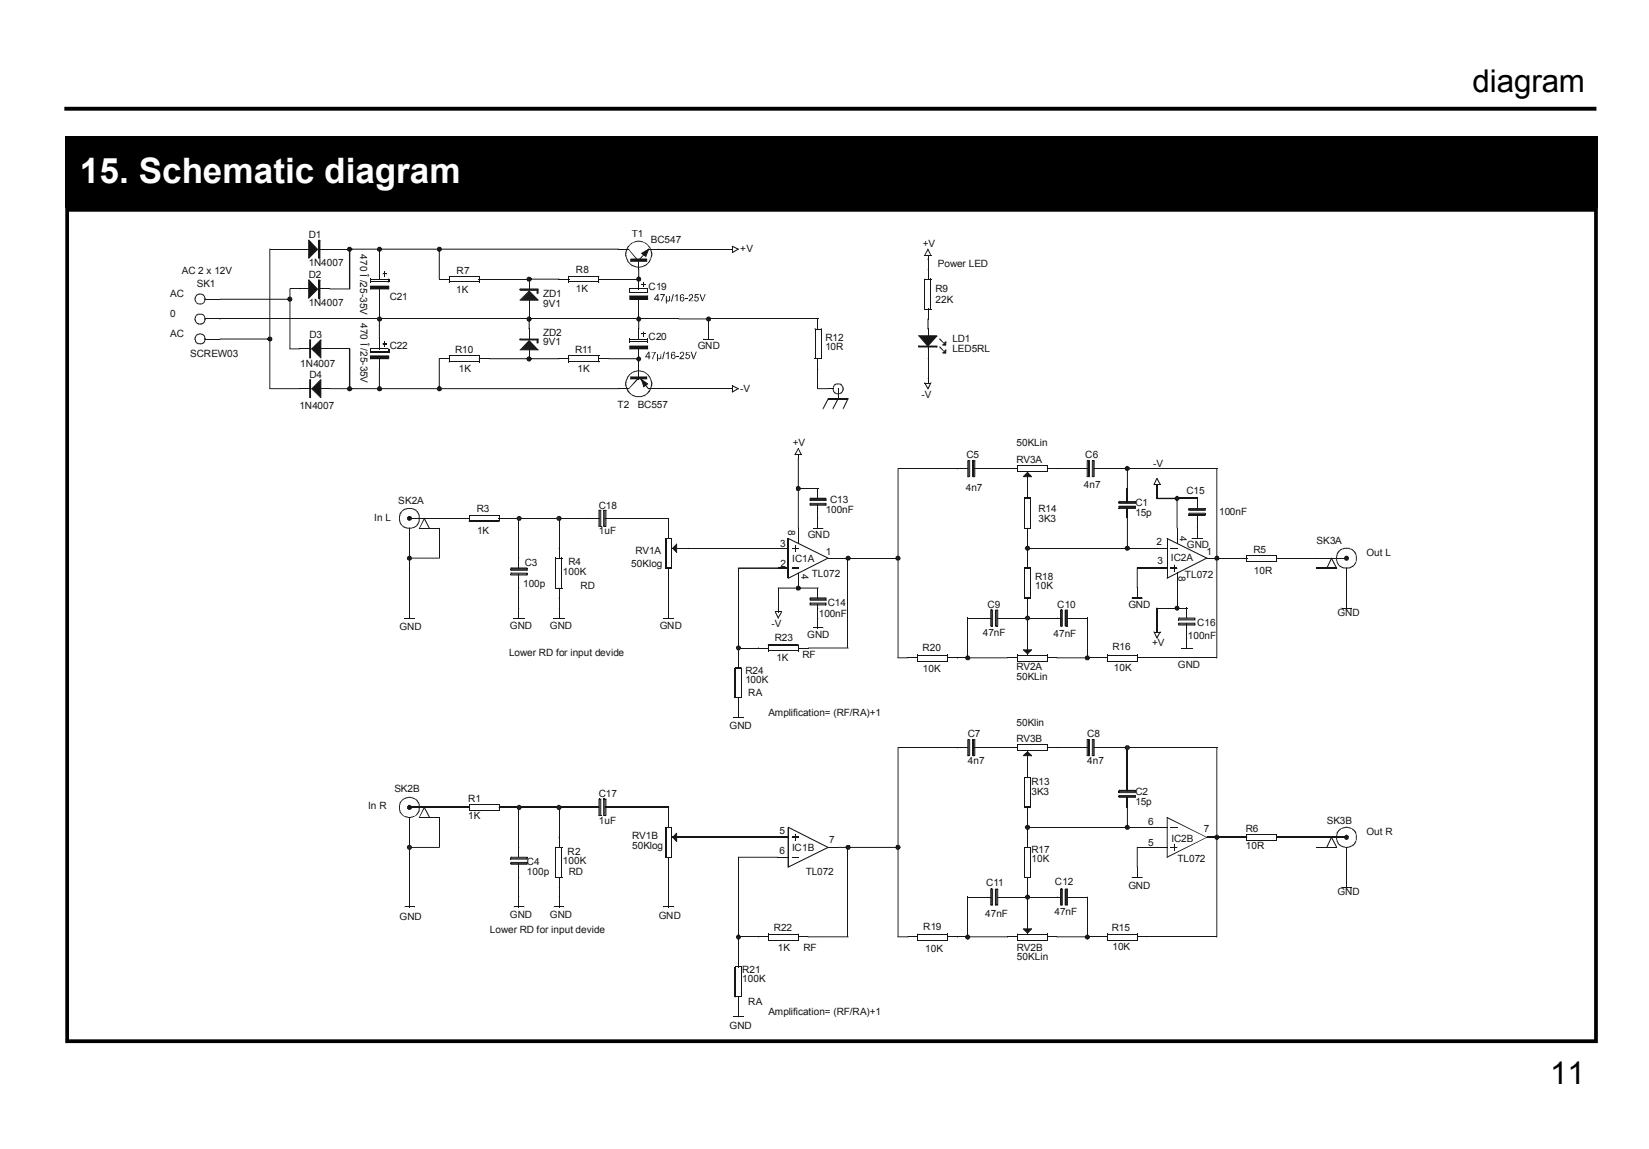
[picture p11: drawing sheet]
<svg xmlns="http://www.w3.org/2000/svg" width="149mm" height="104mm" viewBox="0 0 149 104" stroke-linecap="round" stroke-linejoin="round" font-family="sans-serif">
<defs><g id="words">
<text font-size="3.2" fill="#fff" x="7.2" y="16.6">15. Schematic diagram</text>
<g font-size="2.8">
<text x="133.2" y="8.4">diagram</text>
<text x="140.2" y="98">11</text>
</g>
<g font-size=".9" fill="#131516">
<text x="27.9" y="21.6">D1</text>
<text x="32.6" y="23" transform="rotate(90 32.6 23)">470 µ /25-35V</text>
<text x="57.1" y="21.5">T1</text>
<text x="58.9" y="22">BC547</text>
<text x="66.9" y="22.8">+V</text>
<text x="83.5" y="22.4">+V</text>
<text x="15.4" y="26.9">AC</text>
<text x="15.4" y="28.7">0</text>
<text x="16.4" y="24.8">AC 2 x 12V</text>
<text x="17.8" y="26">SK1</text>
<text x="27.9" y="24.1">1N4007</text>
<text x="27.9" y="27.7">1N4007</text>
<text x="27.9" y="25.2">D2</text>
<text x="32.6" y="29.2" transform="rotate(90 32.6 29.2)">470 µ /25-35V</text>
<text x="35.2" y="27.1">C21</text>
<text x="41.3" y="26.5">1K</text>
<text x="41.3" y="24.7">R7</text>
<text x="49.1" y="27.7">9V1</text>
<text x="49.1" y="26.9">ZD1</text>
<text x="52.1" y="26.4">1K</text>
<text x="52.1" y="24.7">R8</text>
<text x="58.7" y="26.2">C19</text>
<text x="84.6" y="27.4">22K</text>
<text x="84.6" y="26.4">R9</text>
<text x="84.8" y="24.2">Power LED</text>
<text x="15.4" y="30.5">AC</text>
<text x="17.2" y="32.3">SCREW03</text>
<text x="27.2" y="33.2">1N4007</text>
<text x="28" y="30.6">D3</text>
<text x="28" y="34.2">D4</text>
<text x="35.2" y="31.6">C22</text>
<text x="41.2" y="31.9">R10</text>
<text x="41.5" y="33.7">1K</text>
<text x="49.1" y="31.2">9V1</text>
<text x="49.1" y="30.4">ZD2</text>
<text x="52" y="31.9">R11</text>
<text x="52.2" y="33.6">1K</text>
<text x="58.7" y="30.7">C20</text>
<text x="63.1" y="31.6">GND</text>
<text x="66.9" y="35.4">-V</text>
<text x="74.7" y="31.6">10R</text>
<text x="74.7" y="30.8">R12</text>
<text x="86.1" y="31.8">LED5RL</text>
<text x="86.1" y="30.9">LD1</text>
<text x="27.1" y="37">1N4007</text>
<text x="55.9" y="36.9">T2</text>
<text x="57.7" y="36.9">BC557</text>
<text x="71.7" y="40.4">+V</text>
<text x="83.3" y="36">-V</text>
<text x="87.4" y="41.4">C5</text>
<text x="91.9" y="40.3">50KLin</text>
<text x="91.9" y="41.8">RV3A</text>
<text x="98.1" y="41.4">C6</text>
<text x="33.8" y="47.1">In L</text>
<text x="36" y="45.6">SK2A</text>
<text x="43.1" y="46.3">R3</text>
<text x="54.2" y="46">C18</text>
<text x="71.3" y="47.9" transform="rotate(90 71.3 47.9)">8</text>
<text x="74.7" y="46.4">100nF</text>
<text x="75.1" y="45.5">C13</text>
<text x="87.4" y="44.4">4n7</text>
<text x="93.9" y="47.2">3K3</text>
<text x="93.9" y="46.3">R14</text>
<text x="98" y="44.1">4n7</text>
<text x="102.7" y="46.7">15p</text>
<text x="102.7" y="45.8">C1</text>
<text x="104.3" y="42.2">-V</text>
<text x="107.3" y="44.7">C15</text>
<text x="110.3" y="46.5">100nF</text>
<text x="43.2" y="48.3">1K</text>
<text x="47.3" y="53.1">100p</text>
<text x="47.5" y="51.2">C3</text>
<text x="50.9" y="52">100K</text>
<text x="51.4" y="51.1">R4</text>
<text x="52.5" y="53.3">RD</text>
<text x="54.2" y="48.3">1uF</text>
<text x="57.1" y="51.2">50Klog</text>
<text x="57.5" y="50.1">RV1A</text>
<text x="70.5" y="49.5">3</text>
<text x="70.6" y="51.3">2</text>
<text x="71.6" y="50.8">IC1A</text>
<text x="72.5" y="51.9" transform="rotate(90 72.5 51.9)">4</text>
<text x="73" y="48.7">GND</text>
<text x="73.4" y="52.2">TL072</text>
<text x="74.7" y="50.2">1</text>
<text x="93.6" y="53.3">10K</text>
<text x="93.6" y="52.4">R18</text>
<text x="104.6" y="49.2">2</text>
<text x="104.7" y="51">3</text>
<text x="105.9" y="50.8">IC2A</text>
<text x="106.6" y="52.1" transform="rotate(90 106.6 52.1)">8</text>
<text x="106.7" y="48.4" transform="rotate(90 106.7 48.4)">4</text>
<text x="107.2" y="52.3">TL072</text>
<text x="107.3" y="49.6">GND</text>
<text x="109.1" y="50.2">1</text>
<text x="113.3" y="50">R5</text>
<text x="113.4" y="51.9">10R</text>
<text x="119.1" y="49.2">SK3A</text>
<text x="123.6" y="50.3">Out L</text>
<text x="36.1" y="57">GND</text>
<text x="46" y="59.3">Lower RD for input devide</text>
<text x="46.1" y="56.9">GND</text>
<text x="49.7" y="56.9">GND</text>
<text x="59.7" y="56.9">GND</text>
<text x="69.8" y="56.7">-V</text>
<text x="70.1" y="58">R23</text>
<text x="70.2" y="59.7">1K</text>
<text x="72.6" y="59.5">RF</text>
<text x="73" y="57.7">GND</text>
<text x="74.1" y="55.8">100nF</text>
<text x="74.9" y="54.8">C14</text>
<text x="83.4" y="58.9">R20</text>
<text x="88.9" y="57.5">47nF</text>
<text x="89.3" y="55">C9</text>
<text x="95.3" y="57.6">47nF</text>
<text x="95.6" y="55">C10</text>
<text x="100.6" y="58.8">R16</text>
<text x="102" y="55">GND</text>
<text x="104.2" y="58.4">+V</text>
<text x="107.4" y="57.8">100nF</text>
<text x="108.3" y="56.6">C16</text>
<text x="121" y="55.7">GND</text>
<text x="66" y="65.9">GND</text>
<text x="67.4" y="61.7">100K</text>
<text x="67.4" y="60.9">R24</text>
<text x="67.7" y="62.9">RA</text>
<text x="69.5" y="64.7">Amplification= (RF/RA)+1</text>
<text x="83.5" y="60.8">10K</text>
<text x="91.9" y="61.5">50KLin</text>
<text x="91.9" y="60.6">RV2A</text>
<text x="91.9" y="65.6">50Klin</text>
<text x="100.7" y="60.7">10K</text>
<text x="106.5" y="60.4">GND</text>
<text x="35.7" y="71.6">SK2B</text>
<text x="87.5" y="69.1">4n7</text>
<text x="87.5" y="66.7">C7</text>
<text x="91.9" y="67.1">RV3B</text>
<text x="93.3" y="71.9">3K3</text>
<text x="93.3" y="71">R13</text>
<text x="98.3" y="69.1">4n7</text>
<text x="98.3" y="66.7">C8</text>
<text x="102.7" y="71.9">C2</text>
<text x="33.3" y="73.2">In R</text>
<text x="42.4" y="74.1">1K</text>
<text x="42.4" y="72.5">R1</text>
<text x="51.3" y="77.3">R2</text>
<text x="54.2" y="74.5">1uF</text>
<text x="54.2" y="72.1">C17</text>
<text x="57.2" y="76.8">50Klog</text>
<text x="57.2" y="75.9">RV1B</text>
<text x="70.5" y="75.4">5</text>
<text x="70.5" y="77.3">6</text>
<text x="71.6" y="76.9">IC1B</text>
<text x="93.3" y="78">10K</text>
<text x="93.3" y="77.1">R17</text>
<text x="102.7" y="72.8">15p</text>
<text x="103.8" y="76.5">5</text>
<text x="103.8" y="74.6">6</text>
<text x="105.9" y="76.1">IC2B</text>
<text x="106.5" y="77.9">TL072</text>
<text x="108.9" y="75.3">7</text>
<text x="112.7" y="76.8">10R</text>
<text x="112.7" y="75.2">R6</text>
<text x="120" y="74.5">SK3B</text>
<text x="123.6" y="75.5">Out R</text>
<text x="36.1" y="83.2">GND</text>
<text x="46.1" y="83">GND</text>
<text x="47.6" y="79.1">100p</text>
<text x="47.6" y="78.2">C4</text>
<text x="49.7" y="83">GND</text>
<text x="50.9" y="78.2">100K</text>
<text x="51.5" y="79.1">RD</text>
<text x="59.6" y="83.1">GND</text>
<text x="72.9" y="79.1">TL072</text>
<text x="89.1" y="82.9">47nF</text>
<text x="89.2" y="80.1">C11</text>
<text x="95.4" y="82.7">47nF</text>
<text x="95.4" y="80">C12</text>
<text x="102" y="80.4">GND</text>
<text x="121" y="81">GND</text>
<text x="44.3" y="84.4">Lower RD for input devide</text>
<text x="67.1" y="88.8">100K</text>
<text x="67.1" y="88">R21</text>
<text x="70" y="84.2">R22</text>
<text x="70.3" y="86">1K</text>
<text x="72.7" y="86">RF</text>
<text x="83.5" y="84.1">R19</text>
<text x="83.7" y="86.1">10K</text>
<text x="92" y="86.8">50KLin</text>
<text x="92" y="86">RV2B</text>
<text x="100.6" y="84.2">R15</text>
<text x="100.6" y="85.9">10K</text>
<text x="66" y="93.1">GND</text>
<text x="67.7" y="90.9">RA</text>
<text x="69.5" y="91.7">Amplification= (RF/RA)+1</text>
</g>
<text font-size=".9" fill="#1f1a17" x="75" y="76.2">7</text>
</g></defs>
<path d="M5.8 9.8h138.6" fill="none" stroke="#000" stroke-width=".35"/>
<g fill="#000">
<path d="M5.9 12.3h138.6v6.5h-138.6z"/>
<path d="M5.9 18.8v75.5h138.6v-75.5zM6.2 19.1h138v74.9h-138z"/>
<path d="M5.9 12.3v6.5h138.6v-6.5zM6.2 12.7h138v5.8h-138z"/>
</g>
<g fill="#131516">
<path d="M105.6 51.3v.1z"/>
<path d="M104.6 51.3h1v.1h-1z"/>
<path d="M104.6 51.3v.1z"/>
<path d="M105.6 49.5v.1z"/>
<path d="M104.6 49.5h1v.1h-1z"/>
<path d="M104.6 49.5v.1z"/>
<path d="M106.4 52.3h.1z"/>
<path d="M106.4 52.3h.1v.9h-.1z"/>
<path d="M106.4 53.2h.1z"/>
<path d="M106.4 48.7h.1z"/>
<path d="M106.4 47.8h.1v.9h-.1z"/>
<path d="M106.4 47.8h.1z"/>
<path d="M109.1 50.4l.1 .1z"/>
<path d="M109.2 50.4h.8v.1h-.8z"/>
<path d="M110 50.4l.1 .1z"/>
<path d="M106.4 49.1l.1 .1z"/>
<path d="M106.4 48.7h.1v.4h-.1z"/>
<path d="M106.4 51.8h.1v.5h-.1z"/>
<path d="M106.4 51.8h.1z"/>
<path d="M106.1 51.7h.1z"/>
<path d="M106.1 51.1h.1v.6h-.1z"/>
<path d="M106.1 51.1h.1z"/>
<path d="M105.9 49.5v.1z"/>
<path d="M105.9 49.5h.5v.1h-.5z"/>
<path d="M106.4 49.5l.1 .1z"/>
<path d="M105.5 52.3h.1z"/>
<path d="M105.5 52.3l3.7-1.9v.1v-.1v.1l-3.6 1.8z"/>
<path d="M105.5 48.7l3.7 1.7-.1 .1-3.6-1.8z"/>
</g>
<path d="M105.6 48.7v3.6" fill="none" stroke="#131516" stroke-width=".09"/>
<g fill="#131516">
<path d="M105.5 52.3h.1z"/>
<path d="M105.9 51.3h.5v.1h-.5z"/>
<path d="M106.4 51.3v.1z"/>
<path d="M105.6 76.6v.1z"/>
<path d="M104.6 76.6h1v.1h-1z"/>
<path d="M104.6 76.6v.1z"/>
<path d="M105.6 74.8v.1z"/>
<path d="M104.6 74.8h1v.1h-1z"/>
<path d="M109.1 75.7l.1 .1z"/>
<path d="M109.2 75.7h.8v.1h-.8z"/>
<path d="M110 75.7v.1z"/>
<path d="M106.1 76.9h.1z"/>
<path d="M106.1 76.3h.1v.6h-.1z"/>
<path d="M106.1 76.3h.1z"/>
<path d="M105.9 74.8v.1z"/>
<path d="M105.9 74.8h.5v.1h-.5z"/>
<path d="M106.4 74.8l.1 .1z"/>
<path d="M105.5 73.9h.1z"/>
<path d="M105.5 73.9h.1v3.7z"/>
<path d="M105.5 77.5l3.7-1.8-3.6 1.9z"/>
<path d="M105.6 73.9l3.6 1.8-3.7-1.7z"/>
<path d="M105.5 73.9v.1z"/>
<path d="M105.9 76.6v.1z"/>
<path d="M105.9 76.6h.5v.1h-.5z"/>
<path d="M106.4 76.6v.1z"/>
<path d="M98.3 42.3l.1 .1z"/>
<path d="M97.4 42.3h.9v.1h-.9z"/>
<path d="M97.4 42.3v.1z"/>
<path d="M99.2 42.3v.1z"/>
<path d="M99.2 42.3h.9v.1h-.9z"/>
<path d="M100.1 42.3l.1 .1z"/>
<path d="M98.8 43.1h.1z"/>
<path d="M98.8 41.6h.1v1.5h-.1z"/>
<path d="M98.9 41.6h.1v.1h-.1z"/>
<path d="M98.9 41.7h.1v1.4h-.1z"/>
<path d="M98.9 43.1h.1z"/>
<path d="M98.7 43.1h.2z"/>
<path d="M98.7 41.6h.1v1.5h-.1z"/>
<path d="M98.8 41.6l.1 .1z"/>
<path d="M98.9 41.6v.1z"/>
<path d="M98.5 43.1h.1z"/>
<path d="M98.5 41.6h.1v1.5h-.1z"/>
<path d="M98.4 41.7l.1-.1v.1z"/>
<path d="M98.4 41.7h.1l-.1 1.4z"/>
<path d="M98.4 43.1h.1z"/>
<path d="M98.3 43.1h.1z"/>
<path d="M98.3 41.6h.1v1.5h-.1z"/>
<path d="M98.3 41.6h.1v.1h-.1z"/>
<path d="M98.4 41.6v.1z"/>
<path d="M98.9 42.3h.3v.1h-.3z"/>
<path d="M98.8 42.3l.1 .1z"/>
<path d="M87.5 42.3v.1z"/>
<path d="M86.6 42.3h.9v.1h-.9z"/>
<path d="M86.6 42.3v.1z"/>
<path d="M88.4 42.3v.1z"/>
<path d="M88.4 42.3h.9v.1h-.9z"/>
<path d="M89.3 42.3v.1z"/>
<path d="M88 43.1h.1z"/>
<path d="M88 41.7l.1-.1v1.5h-.1v-1.4l.1-.1z"/>
<path d="M88.1 41.6l.1 .1h-.1z"/>
<path d="M88.1 41.7h.1v1.4z"/>
<path d="M88.1 43.1h.1z"/>
<path d="M87.9 43.1h.2z"/>
<path d="M87.9 41.6h.1v1.5h-.1z"/>
<path d="M87.9 41.6h.2v.1h-.2z"/>
<path d="M88.1 41.6v.1z"/>
<path d="M87.6 43.1h.1z"/>
<path d="M87.6 41.6h.1v1.5h-.1z"/>
<path d="M87.6 41.6h.1v.1z"/>
<path d="M87.6 41.7v1.4z"/>
<path d="M87.5 43.1h.1h-.1z"/>
<path d="M87.5 41.6h.1v1.5h-.1z"/>
<path d="M87.5 41.6l.1 .1z"/>
<path d="M87.6 41.6v.1z"/>
<path d="M88.4 42.3l.1 .1z"/>
<path d="M88.1 42.3h.3v.1h-.3z"/>
<path d="M88 42.4l.1-.1v.1z"/>
<path d="M90.2 55.8v.1z"/>
<path d="M90.2 55.8h.9v.1h-.9z"/>
<path d="M91.1 55.8l.1 .1z"/>
<path d="M89.3 55.8v.1z"/>
<path d="M88.4 55.8h.9v.1h-.9z"/>
<path d="M88.4 55.8v.1z"/>
<path d="M89.6 55.1l.1 .1z"/>
<path d="M89.6 55.2h.1v1.5h-.1z"/>
<path d="M89.6 56.6h.1v.1h-.1z"/>
<path d="M89.6 55.1v.1v1.4z"/>
<path d="M89.7 55.1v.1z"/>
<path d="M89.7 55.1h.1v.1h-.1z"/>
<path d="M89.7 55.2h.1v1.5h-.1z"/>
<path d="M89.7 56.6l.1 .1z"/>
<path d="M89.6 56.6l.1 .1z"/>
<path d="M90 55.2h.1z"/>
<path d="M90 55.2h.1v1.5l-.1-.1z"/>
<path d="M90 56.6h.2l-.2 .1z"/>
<path d="M90.1 55.1l.1 .1v1.4h-.1z"/>
<path d="M90 55.1h.1v.1h-.1z"/>
<path d="M90.1 55.1v.1z"/>
<path d="M90.1 55.1l.2 .1h-.2z"/>
<path d="M90.2 55.2h.1l-.1 1.5z"/>
<path d="M90.1 56.6l.1 .1z"/>
<path d="M90.1 56.6v.1z"/>
<path d="M89.3 55.8h.4v.1h-.4z"/>
<path d="M89.7 55.8v.1z"/>
<path d="M96.5 55.8v.1z"/>
<path d="M96.5 55.8h.9v.1h-.9z"/>
<path d="M97.4 55.8l.1 .1z"/>
<path d="M95.6 55.8l.1 .1h-.1z"/>
<path d="M94.7 55.8h.9v.1h-.9z"/>
<path d="M94.7 55.8v.1z"/>
<path d="M95.9 55.1l.1 .1z"/>
<path d="M95.9 55.2h.1v1.5h-.1z"/>
<path d="M95.9 56.6h.1v.1h-.1z"/>
<path d="M95.9 55.1v1.5z"/>
<path d="M96 55.1v.1z"/>
<path d="M96 55.1h.1v.1h-.1z"/>
<path d="M96 55.2h.1v1.5h-.1z"/>
<path d="M96 56.6l.1 .1z"/>
<path d="M95.9 56.6l.1 .1z"/>
<path d="M96.3 55.2h.1z"/>
<path d="M96.3 55.2h.1v1.5l-.1-.1 .1 .1-.1-.1z"/>
<path d="M96.4 56.6h.1l-.1 .1z"/>
<path d="M96.4 55.1l.1 .1v1.4h-.1z"/>
<path d="M96.4 55.1l.1 .1z"/>
<path d="M96.3 55.2l.1-.1v.1z"/>
<path d="M96.5 55.1h.1v.1h-.1z"/>
<path d="M96.5 55.2h.1l-.1 1.5z"/>
<path d="M96.5 56.6v.1z"/>
<path d="M96.4 56.6l.1 .1z"/>
<path d="M95.6 55.8v.1z"/>
<path d="M95.6 55.8h.4v.1h-.4z"/>
<path d="M96 55.8v.1z"/>
<path d="M34.3 25.2l.1 .1z"/>
<path d="M34.3 24.4h.1v.8h-.1z"/>
<path d="M34.3 24.3l.1 .1z"/>
<path d="M34.3 26.1h.1z"/>
<path d="M34.3 26.1h.1v1h-.1z"/>
<path d="M34.3 27.1h.1z"/>
<path d="M33.5 25.2v.1z"/>
<path d="M33.5 25.2h1.6v.1h-1.6z"/>
<path d="M35.1 25.2h.1l-.1 .1z"/>
<path d="M34.6 24.7h.3v.1h-.3z"/>
<path d="M34.9 24.7l.1 .1z"/>
<path d="M35.1 25.2h.1z"/>
<path d="M35.1 25.2h.1v.3h-.1z"/>
<path d="M35.1 25.5h.1z"/>
<path d="M33.5 25.2v.3z"/>
<path d="M33.5 25.9h1.6v.2h-1.6z"/>
<path d="M33.5 25.9v.3z"/>
<path d="M33.5 26.1h1.7l-1.7 .1z"/>
<path d="M35.1 25.8l.1 .1-.1-.1 .1 .1v.2h-.1z"/>
<path d="M33.5 25.8h1.6v.1h-1.6z"/>
<path d="M33.5 25.5h1.6h-1.6z"/>
<path d="M35.1 25.5h.1h-.1z"/>
<path d="M34.7 25h.1z"/>
<path d="M34.7 24.6h.1v.4h-.1z"/>
<path d="M34.7 24.6h.1z"/>
<path d="M34.3 31.6h.1z"/>
<path d="M34.3 30.7h.1v.9h-.1z"/>
<path d="M34.3 30.6l.1 .1z"/>
<path d="M34.3 32.4h.1z"/>
<path d="M34.3 32.4h.1v1h-.1z"/>
<path d="M34.3 33.4h.1z"/>
<path d="M33.5 31.5v.1z"/>
<path d="M33.5 31.5h1.6v.1h-1.6z"/>
<path d="M35.1 31.5l.1 .1h-.1z"/>
<path d="M34.6 31v.2z"/>
<path d="M34.6 31h.3v.2h-.3z"/>
<path d="M34.9 31v.2z"/>
<path d="M35.1 31.6h.1z"/>
<path d="M35.1 31.6h.1v.2h-.1z"/>
<path d="M35.1 31.8h.1z"/>
<path d="M33.5 31.6v.2z"/>
<path d="M33.5 31.8v.1z"/>
<path d="M33.5 32.2h1.6v.2h-1.6z"/>
<path d="M33.5 32.2v.3z"/>
<path d="M33.5 32.4h1.7l-1.7 .1z"/>
<path d="M35.1 32.2h.1l-.1-.1 .1 .1v.2h-.1z"/>
<path d="M33.5 32.1h1.6v.1h-1.6z"/>
<path d="M33.5 31.8h1.6v.1h-1.6z"/>
<path d="M35.1 31.8h.1l-.1 .1z"/>
<path d="M34.7 31.3h.1z"/>
<path d="M34.7 30.9h.1v.4h-.1z"/>
<path d="M34.7 30.9h.1z"/>
<path d="M60.4 51.4h.1z"/>
<path d="M60.4 51.4h.1v.9h-.1z"/>
<path d="M60.4 52.3h.1z"/>
<path d="M60.4 48.7h.1z"/>
<path d="M60.4 47.8h.1v.9h-.1z"/>
<path d="M60.4 47.8h.1z"/>
<path d="M61.3 49.5l.1 .1z"/>
<path d="M61.4 49.5h.8v.1h-.8z"/>
<path d="M62.2 49.5l.1 .1h-.1z"/>
<path d="M61.4 49.5v.1z"/>
<path d="M61.2 49.5l.1 .1z"/>
<path d="M60.7 48.7h.1z"/>
<path d="M60.2 48.7h.5h-.5z"/>
<path d="M60.1 48.7h.1z"/>
<path d="M60.7 49.5h.7v.1h-.7z"/>
<path d="M60.7 51.3l.1 .1z"/>
<path d="M60.2 51.3h.5v.1h-.5z"/>
<path d="M60.2 51.3v.1z"/>
<path d="M60.1 51.4h.2z"/>
</g>
<path d="M60.2 48.7v2.7" fill="none" stroke="#131516" stroke-width=".13"/>
<g fill="#131516">
<path d="M60.1 48.7h.2z"/>
<path d="M61.1 49.2h.1h-.1h.1v.8h-.1z"/>
<path d="M60.8 49.6l.3-.4h.1l-.3 .4z"/>
<path d="M60.9 49.5l.3 .4v.1l-.4-.4z"/>
<path d="M60.7 51.4h.1z"/>
</g>
<path d="M61.2 49.2v.8l-.4-.4z" fill="#131516"/>
<path d="M60.7 48.7v2.7" fill="none" stroke="#131516" stroke-width=".09"/>
<g fill="#131516">
<path d="M60.7 48.7h.1z"/>
<path d="M94.7 42.3v.1z"/>
<path d="M94.7 42.3h.9v.1h-.9z"/>
<path d="M95.6 42.3l.1 .1h-.1z"/>
<path d="M92 42.3l.1 .1z"/>
<path d="M91.1 42.3h.9v.1h-.9z"/>
<path d="M91.1 42.3v.1z"/>
<path d="M92.9 43.2l.1 .1z"/>
<path d="M92.9 43.3h.1v.9h-.1z"/>
<path d="M92.9 44.2h.1z"/>
<path d="M92.9 43.3h.1z"/>
<path d="M92.9 43.1l.1 .1z"/>
<path d="M92 42.6l.1 .1z"/>
<path d="M92 42.1h.1v.5h-.1z"/>
<path d="M92 42.1l.1-.1z"/>
<path d="M92.9 42.6h.1v.7h-.1z"/>
<path d="M92.9 42.6h.1z"/>
<path d="M94.7 42.6l.1 .1z"/>
<path d="M94.7 42.1h.1v.5h-.1z"/>
<path d="M94.7 42l.1 .1z"/>
</g>
<path d="M92 42.1h2.7" fill="none" stroke="#131516" stroke-width=".09"/>
<g fill="#131516">
<path d="M92.5 43.1h.8h-.7z"/>
<path d="M92.5 43.1l.4-.4h.1l-.4 .4z"/>
<path d="M92.9 42.7l.4 .4-.4-.3z"/>
<path d="M94.7 42.6l.1 .1z"/>
</g>
<path d="M92.9 42.7l.4 .4h-.7z" fill="#131516"/>
<path d="M92 42.6h2.7" fill="none" stroke="#131516" stroke-width=".09"/>
<g fill="#131516">
<path d="M92 42.6v.1z"/>
<path d="M94.7 59.4v.1z"/>
<path d="M94.7 59.4h.9v.1h-.9z"/>
<path d="M95.6 59.4l.1 .1z"/>
<path d="M92 59.4l.1 .1z"/>
<path d="M91.1 59.4h.9v.1h-.9z"/>
<path d="M91.1 59.4v.1z"/>
<path d="M92.9 58.6h.1z"/>
<path d="M92.9 57.7h.1v.9h-.1z"/>
<path d="M92.9 57.7h.1z"/>
<path d="M92.9 58.6l.1 .1z"/>
<path d="M92.9 58.7h.1z"/>
<path d="M92 59.2h.1z"/>
<path d="M92 59.2h.1v.6h-.1z"/>
<path d="M92 59.8h.1z"/>
<path d="M92.9 58.6h.1v.6h-.1z"/>
<path d="M92.9 59.2h.1z"/>
<path d="M94.7 59.2h.1z"/>
<path d="M94.7 59.2h.1v.6h-.1z"/>
<path d="M94.7 59.8h.1z"/>
<path d="M94.7 59.7v.1z"/>
</g>
<path d="M92 59.8h2.7" fill="none" stroke="#131516" stroke-width=".09"/>
<g fill="#131516">
<path d="M92 59.7v.1z"/>
<path d="M92.5 58.7v.1l.1-.1h.7v.1h-.8z"/>
<path d="M92.5 58.8l.1-.1 .4 .5h-.1z"/>
<path d="M93.2 58.7l.1 .1v-.1v.1l-.4 .4z"/>
<path d="M94.7 59.2l.1 .1z"/>
</g>
<path d="M92.6 58.8h.7l-.4 .4z" fill="#131516"/>
<path d="M92 59.2h2.7" fill="none" stroke="#131516" stroke-width=".09"/>
<g fill="#131516">
<path d="M92 59.2v.1z"/>
<path d="M60.4 77.5h.1z"/>
<path d="M60.4 77.5h.1v.9h-.1z"/>
<path d="M60.4 78.4l.1 .1z"/>
<path d="M60.4 74.8l.1 .1z"/>
<path d="M60.4 73.9h.1v.9h-.1z"/>
<path d="M60.4 73.9h.1z"/>
<path d="M61.3 75.7l.1 .1z"/>
<path d="M61.4 75.7h.8v.1h-.8z"/>
<path d="M62.2 75.7h.1l-.1 .1z"/>
<path d="M61.4 75.7v.1z"/>
<path d="M61.3 75.7h.1v.1h-.1z"/>
<path d="M61.2 75.7l.1 .1z"/>
<path d="M60.7 74.8l.1 .1z"/>
<path d="M60.2 74.8h.5v.1h-.5z"/>
<path d="M60.7 75.7h.7v.1h-.7z"/>
<path d="M60.7 75.7v.1z"/>
<path d="M60.7 77.5l.1 .1z"/>
<path d="M60.2 77.5h.5v.1h-.5z"/>
<path d="M60.2 77.5v.1z"/>
<path d="M60.1 77.5h.2z"/>
</g>
<path d="M60.2 74.8v2.7" fill="none" stroke="#131516" stroke-width=".13"/>
<g fill="#131516">
<path d="M60.1 74.8h.2z"/>
<path d="M61.1 75.3h.1h-.1l.1 .1v.7h-.1z"/>
<path d="M60.8 75.7l.3-.4 .1 .1-.3 .4z"/>
<path d="M60.9 75.7l.3 .4h-.1h.1h-.1z"/>
<path d="M60.7 77.5l.1 .1z"/>
</g>
<path d="M60.8 75.7l.4-.3v.7z" fill="#131516"/>
<path d="M60.7 74.8v2.7" fill="none" stroke="#131516" stroke-width=".09"/>
<g fill="#131516">
<path d="M60.7 74.8h.1z"/>
<path d="M94.7 67.6v.1z"/>
<path d="M94.7 67.6h.9v.1h-.9z"/>
<path d="M95.6 67.6h.1l-.1 .1z"/>
<path d="M92 67.6l.1 .1z"/>
<path d="M91.1 67.6h.9v.1h-.9z"/>
<path d="M91.1 67.6v.1z"/>
<path d="M92.9 68.5h.1z"/>
<path d="M92.9 68.5h.1v.9h-.1z"/>
<path d="M92.9 69.4h.1z"/>
<path d="M92.9 68.4l.1 .1z"/>
<path d="M92.9 68.4h.1z"/>
<path d="M92 67.9h.1z"/>
<path d="M92 67.3h.1v.6h-.1z"/>
<path d="M92.9 67.9h.1v.6h-.1z"/>
<path d="M92.9 67.8l.1 .1z"/>
<path d="M94.7 67.9h.1z"/>
<path d="M94.7 67.3h.1v.6h-.1z"/>
<path d="M94.7 67.3h.1z"/>
<path d="M94.7 67.3l.1 .1z"/>
</g>
<path d="M92 67.3h2.7" fill="none" stroke="#131516" stroke-width=".09"/>
<g fill="#131516">
<path d="M92 67.3v.1z"/>
<path d="M92.5 68.3h.8v.1h-.7l-.1-.1v.1z"/>
<path d="M92.9 67.9l.1 .1-.4 .4-.1-.1z"/>
<path d="M92.9 68l.4 .4h-.1z"/>
<path d="M94.7 67.8l.1 .1z"/>
</g>
<path d="M92.9 68l.4 .3h-.7z" fill="#131516"/>
<path d="M92 67.9h2.7" fill="none" stroke="#131516" stroke-width=".09"/>
<g fill="#131516">
<path d="M92 67.8v.1z"/>
<path d="M94.7 84.7v.1z"/>
<path d="M94.7 84.7h.9v.1h-.9z"/>
<path d="M95.6 84.7h.1l-.1 .1z"/>
<path d="M92 84.7l.1 .1z"/>
<path d="M91.1 84.7h.9v.1h-.9z"/>
<path d="M92.9 83.8l.1 .1z"/>
<path d="M92.9 82.9h.1v.9h-.1z"/>
<path d="M92.9 82.9h.1z"/>
<path d="M92.9 83.8h.1z"/>
<path d="M92.9 83.9l.1 .1z"/>
<path d="M92 84.5l.1-.1z"/>
<path d="M92 84.5h.1v.5h-.1z"/>
<path d="M92 85l.1 .1z"/>
<path d="M92.9 83.8h.1v.7h-.1z"/>
<path d="M92.9 84.5h.1z"/>
<path d="M94.7 84.4l.1 .1z"/>
<path d="M94.7 84.5h.1v.5h-.1z"/>
<path d="M94.7 85l.1 .1z"/>
</g>
<path d="M92 85h2.7" fill="none" stroke="#131516" stroke-width=".09"/>
<g fill="#131516">
<path d="M92 85v.1z"/>
<path d="M92.5 84h.8z"/>
<path d="M92.5 84h.1l.4 .4h-.1z"/>
<path d="M93.2 84h.1l-.4 .4v-.1z"/>
<path d="M94.7 84.4l.1 .1z"/>
</g>
<path d="M92.6 84h.7l-.4 .4z" fill="#131516"/>
<path d="M92 84.5h2.7" fill="none" stroke="#131516" stroke-width=".09"/>
<g fill="#131516">
<path d="M92 84.4v.1z"/>
<path d="M71.3 49.5v.1z"/>
<path d="M70.4 49.5h.9v.1h-.9z"/>
<path d="M70.3 49.5l.1 .1z"/>
<path d="M71.3 51.3v.1z"/>
<path d="M70.4 51.3h.9v.1h-.9z"/>
<path d="M70.3 51.4h.1z"/>
<path d="M72.2 47.8v.9z"/>
<path d="M72.2 47.7v.1z"/>
<path d="M72.2 52.3v.9z"/>
<path d="M74.9 50.4v.1z"/>
<path d="M74.9 50.4h.9v.1h-.9z"/>
<path d="M75.8 50.4v.1z"/>
<path d="M72.2 51.8v.5z"/>
<path d="M72.2 48.7v.4z"/>
<path d="M72.2 49.1v.1z"/>
<path d="M71.9 49.3v.5z"/>
<path d="M71.9 49.8v.1z"/>
<path d="M71.6 51.3h.6v.1h-.6z"/>
<path d="M72.2 51.3v.1z"/>
<path d="M71.2 48.7h.1z"/>
<path d="M71.3 48.7l3.6 1.8-3.6-1.8z"/>
<path d="M71.2 52.3l3.7-1.9v.1l-3.6 1.8z"/>
</g>
<path d="M71.3 48.7v3.6" fill="none" stroke="#131516" stroke-width=".13"/>
<g fill="#131516">
<path d="M71.2 48.7h.2z"/>
<path d="M71.6 49.5v.1z"/>
<path d="M71.6 49.5h.6v.1h-.6z"/>
<path d="M72.2 49.5v.1z"/>
<path d="M71.3 75.7v.1z"/>
<path d="M70.4 75.7h.9v.1h-.9z"/>
<path d="M70.3 75.7l.1 .1z"/>
<path d="M71.3 77.5v.1z"/>
<path d="M70.4 77.5h.9v.1h-.9z"/>
<path d="M70.3 77.5l.1 .1z"/>
<path d="M74.9 76.6v.1z"/>
<path d="M74.9 76.6h.9v.1h-.9z"/>
<path d="M75.8 76.6v.1z"/>
<path d="M71.9 75.5v-.1z"/>
<path d="M71.9 75.5v.5z"/>
<path d="M71.6 77.5v.1z"/>
<path d="M71.6 77.5h.6v.1h-.6z"/>
<path d="M72.2 77.5v.1z"/>
<path d="M71.2 78.4h.2z"/>
<path d="M71.2 74.8h.2v3.6h-.2v-3.6h.1z"/>
<path d="M71.3 74.8l3.6 1.8v.1l-3.6-1.8z"/>
<path d="M71.3 78.4l3.6-1.8v.1l-3.6 1.8z"/>
<path d="M71.2 78.4l.1 .1z"/>
<path d="M71.6 75.7v.1z"/>
<path d="M71.6 75.7h.6v.1h-.6z"/>
<path d="M72.2 75.7v.1z"/>
<path d="M42.4 46.8l.1 .1z"/>
<path d="M41.5 46.8h.9v.1h-.9z"/>
<path d="M41.5 46.8v.1z"/>
<path d="M45.1 46.8v.1z"/>
<path d="M45.1 46.8h.9v.1h-.9z"/>
<path d="M46 46.8l.1 .1z"/>
<path d="M45.1 46.6h.1z"/>
<path d="M45.1 46.6h.1v.5h-.1z"/>
<path d="M45.1 47.1l.1 .1z"/>
<path d="M42.4 46.6h.1z"/>
<path d="M42.4 46.6h.1v.5h-.1z"/>
<path d="M42.4 47.1l.1 .1z"/>
<path d="M42.4 47.1v.1z"/>
</g>
<path d="M42.4 47.2h2.7" fill="none" stroke="#131516" stroke-width=".13"/>
<g fill="#131516">
<path d="M45.1 47.1v.1z"/>
<path d="M42.4 46.6v.1z"/>
</g>
<path d="M42.4 46.6h2.7" fill="none" stroke="#131516" stroke-width=".09"/>
<g fill="#131516">
<path d="M45.1 46.6v.1z"/>
<path d="M40.6 32.4l.1 .1z"/>
<path d="M39.7 32.4h.9v.1h-.9z"/>
<path d="M43.3 32.4h1v.1h-1z"/>
<path d="M44.3 32.4v.1z"/>
<path d="M43.3 32.1l.1 .1z"/>
<path d="M43.3 32.2h.1v.5h-.1z"/>
<path d="M43.3 32.7l.1 .1z"/>
<path d="M40.6 32.2h.1v.5h-.1z"/>
<path d="M40.6 32.7l.1 .1z"/>
<path d="M40.6 32.7v.1z"/>
</g>
<path d="M40.6 32.7h2.7" fill="none" stroke="#131516" stroke-width=".09"/>
<g fill="#131516">
<path d="M43.3 32.7l.1 .1z"/>
<path d="M40.6 32.1v.1z"/>
</g>
<path d="M40.6 32.2h2.7" fill="none" stroke="#131516" stroke-width=".09"/>
<g fill="#131516">
<path d="M43.3 32.1l.1 .1z"/>
<path d="M92.9 47.7l.1 .1z"/>
<path d="M92.9 47.8h.1v.9h-.1z"/>
<path d="M92.9 48.7h.1z"/>
<path d="M92.9 45.1h.1z"/>
<path d="M92.9 44.2h.1v.9h-.1z"/>
<path d="M92.9 44.1l.1 .1z"/>
<path d="M92.6 45h.6v.1h-.6z"/>
<path d="M93.2 45v.1z"/>
<path d="M92.6 47.7h.6v.1h-.6z"/>
<path d="M93.2 47.7v.1z"/>
</g>
<path d="M93.2 45.1v2.7" fill="none" stroke="#131516" stroke-width=".09"/>
<path d="M92.6 47.8h.1z" fill="#131516"/>
<path d="M92.6 45.1v2.7" fill="none" stroke="#131516" stroke-width=".09"/>
<g fill="#131516">
<path d="M92.6 45.1h.1z"/>
<path d="M50.5 53.1l.1 .1z"/>
<path d="M50.5 53.2h.1v.9h-.1z"/>
<path d="M50.5 54.1h.1z"/>
<path d="M50.5 50.5h.1z"/>
<path d="M50.5 49.6h.1v.9h-.1z"/>
<path d="M50.5 49.5l.1 .1z"/>
<path d="M50.3 50.4l-.1 .1z"/>
<path d="M50.3 50.4h.5v.1h-.5z"/>
<path d="M50.8 50.4l.1 .1z"/>
<path d="M50.2 53.1l.1 .1z"/>
<path d="M50.3 53.1h.5v.1h-.5z"/>
<path d="M50.8 53.1l.1 .1z"/>
<path d="M50.8 53.2h.1z"/>
</g>
<path d="M50.8 50.5v2.7" fill="none" stroke="#131516" stroke-width=".09"/>
<g fill="#131516">
<path d="M50.8 50.4l.1 .1z"/>
<path d="M50.2 53.2h.1z"/>
</g>
<path d="M50.3 50.5v2.7" fill="none" stroke="#131516" stroke-width=".09"/>
<g fill="#131516">
<path d="M50.2 50.4l.1 .1z"/>
<path d="M92.9 54l.1 .1z"/>
<path d="M92.9 54.1h.1v.9h-.1z"/>
<path d="M92.9 55h.1z"/>
<path d="M92.9 51.4h.1z"/>
<path d="M92.9 50.5h.1v.9h-.1z"/>
<path d="M92.9 50.4l.1 .1z"/>
<path d="M92.6 51.3h.6v.1h-.6z"/>
<path d="M93.2 51.3v.1z"/>
<path d="M92.6 54.1v.1z"/>
<path d="M92.6 54h.6v.2h-.6z"/>
<path d="M93.2 54v.2z"/>
</g>
<path d="M93.2 51.4v2.7" fill="none" stroke="#131516" stroke-width=".09"/>
<g fill="#131516">
<path d="M93.2 51.3v.1z"/>
<path d="M92.6 54.1h.1z"/>
</g>
<path d="M92.6 51.4v2.7" fill="none" stroke="#131516" stroke-width=".09"/>
<g fill="#131516">
<path d="M92.6 51.4l.1-.1v.1z"/>
<path d="M102.8 59.4v.1z"/>
<path d="M102.8 59.4h.9v.1h-.9z"/>
<path d="M103.7 59.4l.1 .1z"/>
<path d="M100.1 59.4l.1 .1z"/>
<path d="M99.2 59.4h.9v.1h-.9z"/>
<path d="M99.2 59.4v.1z"/>
<path d="M100.1 59.8h.1z"/>
<path d="M100.1 59.2h.1v.6h-.1z"/>
<path d="M100.1 59.2h.1z"/>
<path d="M102.8 59.8h.1z"/>
<path d="M102.8 59.2h.1v.6h-.1z"/>
<path d="M102.8 59.2h.1z"/>
<path d="M102.8 59.2l.1 .1z"/>
</g>
<path d="M100.1 59.2h2.7" fill="none" stroke="#131516" stroke-width=".09"/>
<g fill="#131516">
<path d="M100.1 59.2v.1z"/>
<path d="M102.8 59.7v.1z"/>
</g>
<path d="M100.1 59.8h2.7" fill="none" stroke="#131516" stroke-width=".09"/>
<g fill="#131516">
<path d="M100.1 59.7v.1z"/>
<path d="M85.7 59.4v.1z"/>
<path d="M85.7 59.4h.9v.1h-.9z"/>
<path d="M86.6 59.4v.1z"/>
<path d="M83 59.4v.1z"/>
<path d="M82.1 59.4h.9v.1h-.9z"/>
<path d="M82.1 59.4v.1z"/>
<path d="M83 59.2v.6z"/>
<path d="M85.7 59.2v.6z"/>
<path d="M85.7 59.2v.1z"/>
</g>
<path d="M83 59.2h2.7" fill="none" stroke="#131516" stroke-width=".09"/>
<g fill="#131516">
<path d="M83 59.2v.1z"/>
<path d="M85.7 59.7v.1z"/>
</g>
<path d="M83 59.8h2.7" fill="none" stroke="#131516" stroke-width=".09"/>
<g fill="#131516">
<path d="M83 59.7v.1z"/>
<path d="M72.2 58.6h.9h-.9z"/>
<path d="M68.6 58.6h.9h-.9z"/>
<path d="M68.5 58.6h.1z"/>
<path d="M69.4 58.9h.1z"/>
<path d="M69.4 58.3h.1v.6h-.1z"/>
<path d="M69.4 58.3h.1z"/>
<path d="M72.2 58.3v.6z"/>
<path d="M72.2 58.3v.1z"/>
</g>
<path d="M69.5 58.3h2.7" fill="none" stroke="#131516" stroke-width=".13"/>
<g fill="#131516">
<path d="M69.4 58.3l.1 .1z"/>
<path d="M72.2 58.8v.1z"/>
</g>
<path d="M69.5 58.9h2.7" fill="none" stroke="#131516" stroke-width=".09"/>
<g fill="#131516">
<path d="M69.4 58.8l.1 .1z"/>
<path d="M66.7 60.4h.1z"/>
<path d="M66.7 59.5h.1v.9h-.1z"/>
<path d="M66.7 59.4l.1 .1z"/>
<path d="M66.7 63l.1 .1z"/>
<path d="M66.7 63.1h.1v.9h-.1z"/>
<path d="M66.7 64h.1z"/>
<path d="M67 63l.1 .1z"/>
<path d="M66.5 63h.5v.1h-.5z"/>
<path d="M66.4 63.1l.1-.1v.1z"/>
<path d="M67 60.3l.1 .2z"/>
<path d="M66.5 60.3h.5v.2h-.5z"/>
<path d="M66.4 60.4l.1-.1v.2z"/>
<path d="M66.4 60.4h.2z"/>
</g>
<path d="M66.5 60.4v2.7" fill="none" stroke="#131516" stroke-width=".13"/>
<g fill="#131516">
<path d="M66.4 63.1h.2z"/>
<path d="M67 60.4h.1z"/>
</g>
<path d="M67 60.4v2.7" fill="none" stroke="#131516" stroke-width=".09"/>
<g fill="#131516">
<path d="M67 63.1h.1z"/>
<path d="M40.6 25.2l.1 .1z"/>
<path d="M39.7 25.2h.9v.1h-.9z"/>
<path d="M39.7 25.2v.1z"/>
<path d="M43.3 25.2v.1z"/>
<path d="M43.3 25.2h1v.1h-1z"/>
<path d="M44.3 25.2v.1z"/>
<path d="M43.3 24.9l.1 .1z"/>
<path d="M43.3 25h.1v.5h-.1z"/>
<path d="M43.3 25.5h.1z"/>
<path d="M40.6 24.9l.1 .1z"/>
<path d="M40.6 25h.1v.5h-.1z"/>
<path d="M40.6 25.5h.1z"/>
</g>
<path d="M40.6 25.5h2.7" fill="none" stroke="#131516" stroke-width=".09"/>
<g fill="#131516">
<path d="M43.3 25.5h.1z"/>
<path d="M40.6 24.9v.1z"/>
</g>
<path d="M40.6 25h2.7" fill="none" stroke="#131516" stroke-width=".09"/>
<g fill="#131516">
<path d="M43.3 24.9l.1 .1z"/>
<path d="M51.5 25.2v.1z"/>
<path d="M50.6 25.2h.9v.1h-.9z"/>
<path d="M50.5 25.2l.1 .1z"/>
<path d="M54.1 25.2l.1 .1z"/>
<path d="M54.2 25.2h.9v.1h-.9z"/>
<path d="M55.1 25.2v.1z"/>
<path d="M54.1 24.9l.1 .1z"/>
<path d="M54.1 25h.1v.5h-.1z"/>
<path d="M54.1 25.5h.1z"/>
<path d="M51.4 24.9l.1 .1z"/>
<path d="M51.4 25h.1v.5h-.1z"/>
<path d="M51.4 25.5h.1z"/>
</g>
<path d="M51.5 25.5h2.7" fill="none" stroke="#131516" stroke-width=".09"/>
<path d="M51.4 24.9l.1 .1z" fill="#131516"/>
<path d="M51.5 25h2.7" fill="none" stroke="#131516" stroke-width=".09"/>
<g fill="#131516">
<path d="M54.2 24.9v.1z"/>
<path d="M112.8 50.4v.1z"/>
<path d="M111.9 50.4h.9v.1h-.9z"/>
<path d="M111.8 50.4l.1 .1z"/>
<path d="M115.4 50.4l.1 .1z"/>
<path d="M115.5 50.4h.9v.1h-.9z"/>
<path d="M116.4 50.4v.1z"/>
<path d="M115.4 50.2h.1z"/>
<path d="M115.4 50.2h.1v.6h-.1z"/>
<path d="M115.4 50.8h.1z"/>
<path d="M112.7 50.2h.1z"/>
<path d="M112.7 50.2h.1v.6h-.1z"/>
<path d="M112.7 50.8h.1z"/>
<path d="M112.7 50.7l.1 .1z"/>
</g>
<path d="M112.8 50.8h2.7" fill="none" stroke="#131516" stroke-width=".09"/>
<g fill="#131516">
<path d="M115.5 50.7v.1z"/>
<path d="M112.7 50.2l.1 .1z"/>
</g>
<path d="M112.8 50.2h2.7" fill="none" stroke="#131516" stroke-width=".09"/>
<g fill="#131516">
<path d="M115.5 50.2v.1z"/>
<path d="M51.5 32.4v.1z"/>
<path d="M50.6 32.4h.9v.1h-.9z"/>
<path d="M50.5 32.4l.1 .1z"/>
<path d="M54.1 32.4l.1 .1z"/>
<path d="M54.2 32.4h.9v.1h-.9z"/>
<path d="M55.1 32.4v.1z"/>
<path d="M54.1 32.1l.1 .1z"/>
<path d="M54.1 32.2h.1v.5h-.1z"/>
<path d="M54.1 32.7h.1z"/>
<path d="M51.4 32.1l.1 .1z"/>
<path d="M51.4 32.2h.1v.5h-.1z"/>
<path d="M51.4 32.7l.1 .1z"/>
</g>
<path d="M51.5 32.7h2.7" fill="none" stroke="#131516" stroke-width=".09"/>
<g fill="#131516">
<path d="M54.2 32.7v.1z"/>
<path d="M51.4 32.1l.1 .1z"/>
</g>
<path d="M51.5 32.2h2.7" fill="none" stroke="#131516" stroke-width=".09"/>
<g fill="#131516">
<path d="M54.2 32.1v.1z"/>
<path d="M46.9 51.4h.1z"/>
<path d="M46.9 50.5h.1v.9h-.1z"/>
<path d="M46.9 50.5l.1-.1z"/>
<path d="M46.9 52.3h.1z"/>
<path d="M46.9 52.3h.1v.9h-.1z"/>
<path d="M46.9 53.2h.1z"/>
<path d="M46.2 51.9h1.5l-1.5 .1z"/>
<path d="M47.6 51.9h.1v.1h-.1z"/>
<path d="M46.2 52h1.4z"/>
<path d="M46.2 51.9v.1z"/>
<path d="M46.2 51.8v.1z"/>
<path d="M46.2 51.8h1.5l-1.5 .1z"/>
<path d="M47.6 51.8h.1v.1h-.1z"/>
<path d="M47.6 51.9h.1z"/>
<path d="M46.2 51.5v.1z"/>
<path d="M46.2 51.5l1.5 .1h-1.5z"/>
<path d="M47.6 51.4l.1 .2h-.1z"/>
<path d="M46.2 51.4h1.4v.1h-1.4z"/>
<path d="M46.2 51.4v-.1v.2z"/>
<path d="M46.2 51.3h1.4l.1 .1-.1-.1 .1 .1h-1.5z"/>
<path d="M47.6 51.4h.1v.1h-.1z"/>
<path d="M47.6 51.5h.1z"/>
<path d="M46.9 51.9h.1v.4h-.1z"/>
<path d="M46.9 51.9h.1z"/>
<path d="M54.2 46.8v.1z"/>
<path d="M53.2 46.8h1v.1h-1z"/>
<path d="M55 46.8l.1 .1z"/>
<path d="M55.1 46.8h.8v.1h-.8z"/>
<path d="M55.9 46.8l.1 .1z"/>
<path d="M54.7 47.6h.1z"/>
<path d="M54.7 46.1l.1 .1v1.4h-.1z"/>
<path d="M54.7 46.1h.1v.1h-.1z"/>
<path d="M54.8 46.2v1.4z"/>
<path d="M54.6 47.6h.1h-.2z"/>
<path d="M54.5 46.2h.2l-.1-.1 .1 .1v1.4h-.2z"/>
<path d="M54.6 46.1h.1v.1h-.1z"/>
<path d="M54.7 46.1v.1z"/>
<path d="M54.3 47.6h.1z"/>
<path d="M54.3 46.1h.1v1.5h-.1z"/>
<path d="M54.2 46.1h.1v.1h-.1z"/>
<path d="M54.2 46.2h.1v1.4h-.1z"/>
<path d="M54.2 47.6h.1z"/>
<path d="M54.1 47.6h.1h-.1z"/>
<path d="M54.1 46.1l.1 .1v1.4h-.1z"/>
<path d="M54.2 46.1v.1z"/>
<path d="M54.2 46.1l.1 .1z"/>
<path d="M55.1 46.8v.1z"/>
<path d="M54.7 46.8h.4v.1h-.4z"/>
<path d="M54.7 46.8v.1z"/>
<path d="M101.9 46l.1-.1z"/>
<path d="M101.9 46h.1v.9h-.1z"/>
<path d="M101.9 46.9h.1z"/>
<path d="M101.9 45.1h.1z"/>
<path d="M101.9 44.2h.1v.9h-.1z"/>
<path d="M101.9 44.1l.1 .1z"/>
<path d="M102.7 45.4v.1z"/>
<path d="M101.2 45.4h1.5v.1h-1.5z"/>
<path d="M101.2 45.3l.1 .1h-.1z"/>
<path d="M101.2 45.3l1.5 .1h-1.5z"/>
<path d="M102.6 45.4h.1z"/>
<path d="M102.6 45.4h.1v.2h-.1z"/>
<path d="M101.2 45.5h1.5v.1h-1.5z"/>
<path d="M101.2 45.4h.1v.1h-.1z"/>
<path d="M101.2 45.4h.1z"/>
<path d="M102.7 45.7v.2z"/>
<path d="M101.2 45.7h1.5v.2h-1.5z"/>
<path d="M101.2 45.8h.1l-.1 .1z"/>
<path d="M101.2 45.9h1.5h-1.5z"/>
<path d="M102.6 45.8h.1v.1h-.1z"/>
<path d="M102.6 45.7l.1 .1z"/>
<path d="M102.6 45.9h.1z"/>
<path d="M102.6 45.9h.1v.1z"/>
<path d="M101.2 45.9h1.5v.1h-1.5z"/>
<path d="M101.2 45.9h.1v.1h-.1z"/>
<path d="M101.2 45.9h.1z"/>
<path d="M101.9 45.1h.1v.3h-.1z"/>
<path d="M101.9 45.4h.1z"/>
<path d="M73.9 54.1h.1z"/>
<path d="M73.9 53.2h.1v.9h-.1z"/>
<path d="M73.9 55h.1z"/>
<path d="M73.9 55h.1v.9h-.1z"/>
<path d="M73.9 55.9h.1z"/>
<path d="M73.3 54.6h1.4v.1h-1.4z"/>
<path d="M74.7 54.6v.1z"/>
<path d="M73.2 54.7h1.5z"/>
<path d="M73.2 54.6l.1 .1z"/>
<path d="M73.2 54.6h.1z"/>
<path d="M73.2 54.5h.1v.1z"/>
<path d="M73.3 54.5h1.4v.1h-1.4z"/>
<path d="M74.7 54.5v.1z"/>
<path d="M73.2 54.2l.1 .1z"/>
<path d="M73.3 54.2h1.4v.1h-1.4z"/>
<path d="M74.7 54.2v.1z"/>
<path d="M73.2 54.2h1.5h-1.4z"/>
<path d="M73.2 54.3h.1z"/>
<path d="M73.2 54.2h.1z"/>
<path d="M73.2 54.1l.1-.1v.2h-.1z"/>
<path d="M73.3 54h1.4v.1l-1.4 .1z"/>
<path d="M74.7 54.1v.1z"/>
<path d="M73.9 54.6h.1v.4h-.1z"/>
<path d="M73.9 54.6h.1z"/>
<path d="M73.9 45.1h.1z"/>
<path d="M73.9 44.2h.1v.9h-.1z"/>
<path d="M73.9 45.9l.1 .1z"/>
<path d="M73.9 46h.1v.9h-.1z"/>
<path d="M73.9 46.9h.1z"/>
<path d="M73.3 45.6h1.4h-1.4z"/>
<path d="M74.7 45.6v.1z"/>
<path d="M73.2 45.7l1.5-.1v.1z"/>
<path d="M73.2 45.6l.1 .1z"/>
<path d="M73.2 45.6h.1z"/>
<path d="M73.2 45.5h.1v.1z"/>
<path d="M73.3 45.5h1.4v.1h-1.4z"/>
<path d="M74.7 45.5v.1z"/>
<path d="M73.2 45.2l.1 .1z"/>
<path d="M73.3 45.2h1.4v.1h-1.4z"/>
<path d="M74.7 45.1v.2z"/>
<path d="M73.2 45.1h1.5v.1h-1.4z"/>
<path d="M73.2 45.3h.1z"/>
<path d="M73.2 45.2h.1z"/>
<path d="M73.2 45.1h.1v.1h-.1z"/>
<path d="M73.3 45h1.4v.1v-.1v.1h-1.4z"/>
<path d="M74.7 45.1v.1z"/>
<path d="M73.9 46h.1z"/>
<path d="M73.9 45.6h.1v.4h-.1z"/>
<path d="M102.3 54.1l.1 .1z"/>
<path d="M102.4 54h.9v.2h-.9z"/>
<path d="M103.3 54l.1 .1-.1 .1z"/>
<path d="M82.1 59.4v.1z"/>
<path d="M81.2 59.4h.9v.1h-.9z"/>
<path d="M81.2 42.3h.1v17.2h-.1z"/>
</g>
<path d="M81.2 42.4h5.4" fill="none" stroke="#131516" stroke-width=".09"/>
<g fill="#131516">
<path d="M86.6 42.3v.1z"/>
<path d="M102.8 53.1l.1 .1z"/>
<path d="M102.8 53.2h.1v.9h-.1z"/>
<path d="M102.8 54.1h.1z"/>
<path d="M89.3 42.3v.1z"/>
<path d="M89.3 42.3h1.8v.1h-1.8z"/>
<path d="M91.1 42.3v.1z"/>
<path d="M110 42.3l.1 .1z"/>
<path d="M110 42.4h.1v17.1h-.1z"/>
</g>
<path d="M103.7 59.5h6.3" fill="none" stroke="#131516" stroke-width=".09"/>
<g fill="#131516">
<path d="M103.7 59.4v.1z"/>
<path d="M95.6 42.3v.1z"/>
<path d="M95.6 42.3h1.8v.1h-1.8z"/>
<path d="M97.4 42.3l.1 .1z"/>
<path d="M100.1 42.3v.1z"/>
</g>
<path d="M100.1 42.4h9.9" fill="none" stroke="#131516" stroke-width=".09"/>
<g fill="#131516">
<path d="M110 42.3l.1 .1z"/>
<path d="M92.9 48.7h.1z"/>
<path d="M92.9 48.7h.1v1.8h-.1z"/>
<path d="M92.9 50.5h.1z"/>
<path d="M92.9 49.5v.1z"/>
</g>
<path d="M92.9 49.6h9.9" fill="none" stroke="#131516" stroke-width=".09"/>
<g fill="#131516">
<path d="M102.8 49.5l.1 .1z"/>
<path d="M92.9 57.7h.1z"/>
</g>
<path d="M92.9 55v2.7" fill="none" stroke="#131516" stroke-width=".09"/>
<g fill="#131516">
<path d="M92.9 55h.1z"/>
<path d="M91.1 55.8v.1z"/>
</g>
<path d="M91.1 55.9h3.6" fill="none" stroke="#131516" stroke-width=".09"/>
<g fill="#131516">
<path d="M94.7 55.8l.1 .1z"/>
<path d="M88.4 55.8l.1 .1z"/>
<path d="M87.5 55.8h.9v.1h-.9z"/>
<path d="M87.5 55.8v.1z"/>
</g>
<path d="M92.7 55.8l.3-.1 .1 .2-.2 .2z" fill-rule="evenodd" fill="#2c3233"/>
<path d="M92.7 55.8l.3-.1 .1 .2-.2 .2z" fill="none" stroke="#131516" stroke-width=".09"/>
<g fill="#131516">
<path d="M91.1 59.4l.1 .1z"/>
<path d="M87.5 59.4h3.6v.1h-3.6z"/>
</g>
<path d="M87.5 55.9v3.6" fill="none" stroke="#131516" stroke-width=".09"/>
<g fill="#131516">
<path d="M87.5 55.8l.1 .1z"/>
<path d="M95.6 59.4h2.8v.1h-2.8z"/>
</g>
<path d="M98.3 55.9v3.6" fill="none" stroke="#131516" stroke-width=".09"/>
<g fill="#131516">
<path d="M98.3 55.8l.1 .1z"/>
<path d="M97.4 55.8v.1z"/>
<path d="M97.4 55.8h.9v.1h-.9z"/>
<path d="M99.2 59.4l.1 .1z"/>
<path d="M98.3 59.4h.9v.1h-.9z"/>
<path d="M87.5 59.4l.1 .1z"/>
<path d="M86.6 59.4h.9v.1h-.9z"/>
<path d="M86.6 59.4v.1z"/>
<path d="M102.8 53.2h.1z"/>
<path d="M102.8 51.3l.1 .1v1.8h-.1z"/>
<path d="M102.8 51.3h1.8v.1h-1.8z"/>
<path d="M104.6 51.3l.1 .1z"/>
<path d="M102.8 49.5v.1z"/>
<path d="M102.8 49.5h1.8v.1h-1.8z"/>
<path d="M104.6 49.5l.1 .1h-.1z"/>
<path d="M111.9 50.4v.1z"/>
<path d="M110 50.4h1.9v.1h-1.9z"/>
<path d="M98.3 67.6l.1 .1z"/>
<path d="M97.4 67.6h.9v.1h-.9z"/>
<path d="M97.4 67.6v.1z"/>
<path d="M99.2 67.6v.1z"/>
<path d="M99.2 67.6h.9v.1h-.9z"/>
<path d="M100.1 67.6l.1 .1z"/>
<path d="M98.8 68.3l.1 .1z"/>
<path d="M98.8 66.9h.1v1.4h-.1z"/>
<path d="M98.9 66.9h.1h-.1z"/>
<path d="M98.9 66.9h.1v1.5l-.1-.1z"/>
<path d="M98.9 68.3l.1 .1z"/>
<path d="M98.9 68.3v.1z"/>
<path d="M98.7 68.3h.2v.1h-.2z"/>
<path d="M98.7 66.9h.1v1.4h-.1z"/>
<path d="M98.8 66.9h.1z"/>
<path d="M98.5 68.3h.1z"/>
<path d="M98.5 66.9h.1v1.4h-.1z"/>
<path d="M98.4 66.9h.1z"/>
<path d="M98.4 66.9h.1l-.1 1.5v-.1v.1v-.1z"/>
<path d="M98.4 68.3l.1 .1z"/>
<path d="M98.5 68.3v.1z"/>
<path d="M98.4 68.3v.1z"/>
<path d="M98.3 68.3h.1v.1z"/>
<path d="M98.3 66.9h.1v1.4h-.1z"/>
<path d="M98.3 66.9h.1h-.1z"/>
<path d="M98.9 67.6h.3v.1h-.3z"/>
<path d="M98.8 67.6l.1 .1z"/>
<path d="M87.5 67.6v.1z"/>
<path d="M86.6 67.6h.9v.1h-.9z"/>
<path d="M86.6 67.6v.1z"/>
<path d="M88.4 67.6v.1z"/>
<path d="M88.4 67.6h.9v.1h-.9z"/>
<path d="M89.3 67.6v.1z"/>
<path d="M88 68.3h.1z"/>
<path d="M88 66.9h.1v1.4h-.1v-1.4h.1z"/>
<path d="M88.1 66.9h.1h-.1z"/>
<path d="M88.1 66.9h.1v1.5z"/>
<path d="M88.1 68.3l.1 .1z"/>
<path d="M88 68.3h.1v.1z"/>
<path d="M88.1 68.3v.1z"/>
<path d="M87.9 68.3h.2v.1z"/>
<path d="M87.9 66.9h.1v1.4h-.1z"/>
<path d="M87.9 66.9h.2h-.2z"/>
<path d="M87.6 68.3l.1 .1z"/>
<path d="M87.6 66.9h.1v1.4h-.1z"/>
<path d="M87.6 66.9h.1h-.1z"/>
<path d="M87.6 66.9v1.5z"/>
<path d="M87.7 68.3v.1z"/>
<path d="M87.6 68.3v.1z"/>
<path d="M87.5 68.3h.1v.1h-.1z"/>
<path d="M87.5 66.9h.1v1.4h-.1z"/>
<path d="M87.5 66.9h.1z"/>
<path d="M88.4 67.6l.1 .1z"/>
<path d="M88.1 67.6h.3v.1h-.3z"/>
<path d="M88 67.6h.1v.1z"/>
<path d="M90.2 81.1v.1z"/>
<path d="M90.2 81.1h.9v.1h-.9z"/>
<path d="M91.1 81.1l.1 .1z"/>
<path d="M89.3 81.1v.1z"/>
<path d="M88.4 81.1h.9v.1h-.9z"/>
<path d="M88.4 81.1v.1z"/>
<path d="M89.6 80.4h.1z"/>
<path d="M89.6 80.4h.1v1.5h-.1z"/>
<path d="M89.6 81.8h.1v.1h-.1z"/>
<path d="M89.6 80.4v1.4z"/>
<path d="M89.7 80.4h.1h-.1z"/>
<path d="M89.7 80.4h.1v1.5h-.1z"/>
<path d="M89.7 81.8l.1 .1z"/>
<path d="M89.6 81.8l.1 .1z"/>
<path d="M90 80.4h.1z"/>
<path d="M90 80.4h.1v1.5h-.1z"/>
<path d="M90 81.8l.2 .1h-.2z"/>
<path d="M90.1 80.4h.1v1.4h-.1z"/>
<path d="M90 80.4h.1h-.1z"/>
<path d="M90.1 80.4h.2h-.2z"/>
<path d="M90.2 80.4h.1v1.5h-.1z"/>
<path d="M90.1 81.8l.1 .1z"/>
<path d="M90.1 81.8v.1z"/>
<path d="M89.3 81.1h.4v.1h-.4z"/>
<path d="M89.7 81.1v.1z"/>
<path d="M96.5 81.1v.1z"/>
<path d="M96.5 81.1h.9v.1h-.9z"/>
<path d="M97.4 81.1l.1 .1z"/>
<path d="M95.6 81.1h.1l-.1 .1z"/>
<path d="M94.7 81.1h.9v.1h-.9z"/>
<path d="M94.7 81.1v.1z"/>
<path d="M95.9 80.4h.1z"/>
<path d="M95.9 80.4h.1v1.5h-.1z"/>
<path d="M95.9 81.8h.1v.1h-.1z"/>
<path d="M95.9 80.4v1.4z"/>
<path d="M96 80.4h.1h-.1z"/>
<path d="M96 80.4h.1v1.5h-.1z"/>
<path d="M96 81.8l.1 .1z"/>
<path d="M95.9 81.8l.1 .1z"/>
<path d="M96.3 80.4h.1z"/>
<path d="M96.3 80.4h.1v1.5l-.1-.1 .1 .1-.1-.1z"/>
<path d="M96.4 81.8l.1 .1h-.1z"/>
<path d="M96.4 80.4h.1v1.4h-.1z"/>
<path d="M96.4 80.4h.1z"/>
<path d="M96.5 80.4h.1h-.1z"/>
<path d="M96.5 80.4h.1v1.5h-.1z"/>
<path d="M96.5 81.8v.1z"/>
<path d="M96.4 81.8l.1 .1z"/>
<path d="M95.6 81.1h.4v.1h-.4z"/>
<path d="M96 81.1v.1z"/>
<path d="M92.9 73h.1h-.1z"/>
<path d="M92.9 73h.1v.9h-.1z"/>
<path d="M92.9 73.9h.1z"/>
<path d="M92.9 70.3h.1z"/>
<path d="M92.9 69.4h.1v.9h-.1z"/>
<path d="M92.9 69.4h.1z"/>
<path d="M92.6 70.3v.1z"/>
<path d="M92.6 70.3h.6v.1h-.6z"/>
<path d="M93.2 70.3v.1z"/>
<path d="M92.6 73v.1z"/>
<path d="M92.6 73h.6v.1h-.6z"/>
<path d="M93.2 73v.1z"/>
</g>
<path d="M93.2 70.3v2.7" fill="none" stroke="#131516" stroke-width=".09"/>
<path d="M92.6 73l.1 .1z" fill="#131516"/>
<path d="M92.6 70.3v2.7" fill="none" stroke="#131516" stroke-width=".09"/>
<g fill="#131516">
<path d="M92.6 70.3h.1z"/>
<path d="M92.9 79.3h.1z"/>
<path d="M92.9 79.3h.1v.9h-.1z"/>
<path d="M92.9 80.2h.1z"/>
<path d="M92.9 76.6h.1z"/>
<path d="M92.9 75.7h.1v.9h-.1z"/>
<path d="M92.9 75.7h.1z"/>
<path d="M92.6 76.6v.1z"/>
<path d="M92.6 76.6h.6v.1h-.6z"/>
<path d="M93.2 76.6v.1z"/>
<path d="M92.6 79.3v.1z"/>
<path d="M92.6 79.3h.6v.1h-.6z"/>
<path d="M93.2 79.3v.1z"/>
</g>
<path d="M93.2 76.6v2.7" fill="none" stroke="#131516" stroke-width=".09"/>
<path d="M92.6 79.3l.1 .1z" fill="#131516"/>
<path d="M92.6 76.6v2.7" fill="none" stroke="#131516" stroke-width=".09"/>
<g fill="#131516">
<path d="M92.6 76.6h.1z"/>
<path d="M102.8 84.7v.1z"/>
<path d="M102.8 84.7h.9v.1h-.9z"/>
<path d="M103.7 84.7l.1 .1z"/>
<path d="M100.1 84.7l.1 .1z"/>
<path d="M99.2 84.7h.9v.1h-.9z"/>
<path d="M99.2 84.7v.1z"/>
<path d="M100.1 85l.1 .1z"/>
<path d="M100.1 84.5h.1v.5h-.1z"/>
<path d="M100.1 84.4l.1 .1z"/>
<path d="M102.8 85l.1 .1z"/>
<path d="M102.8 84.5h.1v.5h-.1z"/>
<path d="M102.8 84.4l.1 .1z"/>
</g>
<path d="M100.1 84.5h2.7" fill="none" stroke="#131516" stroke-width=".09"/>
<g fill="#131516">
<path d="M100.1 84.4v.1z"/>
<path d="M102.8 85v.1z"/>
</g>
<path d="M100.1 85h2.7" fill="none" stroke="#131516" stroke-width=".09"/>
<g fill="#131516">
<path d="M100.1 85v.1z"/>
<path d="M85.7 84.7h.9v.1h-.9z"/>
<path d="M86.6 84.7h.1l-.1 .1z"/>
<path d="M83 84.7v.1z"/>
<path d="M82.1 84.7h.9v.1h-.9z"/>
<path d="M83 85v.1z"/>
<path d="M83 84.5v.5z"/>
<path d="M83 84.5v-.1z"/>
<path d="M85.7 85v.1z"/>
<path d="M85.7 84.5v.5z"/>
<path d="M85.7 84.4v.1z"/>
</g>
<path d="M83 84.5h2.7" fill="none" stroke="#131516" stroke-width=".09"/>
<g fill="#131516">
<path d="M83 84.4v.1z"/>
<path d="M85.7 85v.1z"/>
</g>
<path d="M83 85h2.7" fill="none" stroke="#131516" stroke-width=".09"/>
<g fill="#131516">
<path d="M83 85v.1z"/>
<path d="M112.8 75.7v.1z"/>
<path d="M111.9 75.7h.9v.1h-.9z"/>
<path d="M111.8 75.7l.1 .1z"/>
<path d="M115.4 75.7l.1 .1z"/>
<path d="M115.5 75.7h.9v.1h-.9z"/>
<path d="M116.4 75.7v.1z"/>
<path d="M115.4 75.4l.1 .1z"/>
<path d="M115.4 75.5h.1v.5h-.1z"/>
<path d="M115.4 76h.1z"/>
<path d="M112.7 75.4l.1 .1z"/>
<path d="M112.7 75.5h.1v.5h-.1z"/>
<path d="M112.7 76h.1z"/>
</g>
<path d="M112.8 76h2.7" fill="none" stroke="#131516" stroke-width=".09"/>
<path d="M112.7 75.4l.1 .1z" fill="#131516"/>
<path d="M112.8 75.5h2.7" fill="none" stroke="#131516" stroke-width=".09"/>
<g fill="#131516">
<path d="M115.5 75.4v.1z"/>
<path d="M101.9 72.1h.1z"/>
<path d="M101.9 72.1h.1v.9h-.1z"/>
<path d="M101.9 73h.1z"/>
<path d="M101.9 71.2h.1z"/>
<path d="M101.9 70.3h.1v.9h-.1z"/>
<path d="M101.9 70.3h.1z"/>
<path d="M101.2 71.6h1.5h-1.5z"/>
<path d="M101.2 71.4l.1 .2h-.1z"/>
<path d="M101.2 71.4h1.5v.1l-1.5 .1z"/>
<path d="M102.6 71.5l.1 .1z"/>
<path d="M102.6 71.6h.1z"/>
<path d="M102.6 71.6h.1v.1z"/>
<path d="M101.2 71.6h1.5v.1h-1.5z"/>
<path d="M101.2 71.6h.1v.1h-.1z"/>
<path d="M101.2 71.6h.1z"/>
<path d="M102.7 71.9v.1z"/>
<path d="M101.2 71.9h1.5v.1h-1.5z"/>
<path d="M101.2 71.9h.1v.1l-.1 .1z"/>
<path d="M101.2 72h1.5v.1h-1.5z"/>
<path d="M102.6 71.9l.1 .1z"/>
<path d="M102.6 71.9h.1z"/>
<path d="M102.6 72h.1z"/>
<path d="M102.6 72h.1v.1h-.1z"/>
<path d="M101.2 72.1h1.5h-1.5z"/>
<path d="M101.2 72h.1v.1h-.1z"/>
<path d="M101.2 72h.1z"/>
<path d="M101.9 71.2h.1v.4h-.1z"/>
<path d="M101.9 71.6h.1z"/>
<path d="M102.3 79.3l.1 .1z"/>
<path d="M102.4 79.3h.9v.1h-.9z"/>
<path d="M103.3 79.3h.1l-.1 .1z"/>
<path d="M82.1 84.7v.1z"/>
<path d="M81.2 84.7h.9v.1h-.9z"/>
<path d="M81.2 67.6h.1v17.1h-.1z"/>
</g>
<path d="M81.2 67.6h5.4" fill="none" stroke="#131516" stroke-width=".09"/>
<g fill="#131516">
<path d="M86.6 67.6v.1z"/>
<path d="M102.8 78.4h.1z"/>
<path d="M102.8 78.4h.1v.9h-.1z"/>
<path d="M102.8 79.3h.1z"/>
<path d="M89.3 67.6v.1z"/>
<path d="M89.3 67.6h1.8v.1h-1.8z"/>
<path d="M91.1 67.6v.1z"/>
<path d="M110 67.6h.1z"/>
<path d="M110 67.6h.1v17.2h-.1z"/>
</g>
<path d="M103.7 84.7h6.3" fill="none" stroke="#131516" stroke-width=".09"/>
<g fill="#131516">
<path d="M103.7 84.7v.1z"/>
<path d="M95.6 67.6v.1z"/>
<path d="M95.6 67.6h1.8v.1h-1.8z"/>
<path d="M97.4 67.6l.1 .1z"/>
<path d="M100.1 67.6v.1z"/>
</g>
<path d="M100.1 67.6h9.9" fill="none" stroke="#131516" stroke-width=".09"/>
<g fill="#131516">
<path d="M110 67.6l.1 .1z"/>
<path d="M92.9 73.9h.1z"/>
<path d="M92.9 73.9h.1v1.8h-.1z"/>
<path d="M92.9 75.7h.1l-.1 .1z"/>
<path d="M92.9 74.8v.1z"/>
</g>
<path d="M92.9 74.8h9.9" fill="none" stroke="#131516" stroke-width=".09"/>
<g fill="#131516">
<path d="M102.8 74.8l.1 .1z"/>
<path d="M92.9 82.9h.1z"/>
</g>
<path d="M92.9 80.2v2.7" fill="none" stroke="#131516" stroke-width=".09"/>
<g fill="#131516">
<path d="M92.9 80.2h.1z"/>
<path d="M91.1 81.1v.1z"/>
</g>
<path d="M91.1 81.1h3.6" fill="none" stroke="#131516" stroke-width=".09"/>
<g fill="#131516">
<path d="M94.7 81.1l.1 .1z"/>
<path d="M88.4 81.1l.1 .1z"/>
<path d="M87.5 81.1h.9v.1h-.9z"/>
<path d="M87.5 81.1v.1z"/>
</g>
<circle cx="92.9" cy="81.1" r=".18" fill="#1f1a17"/>
<circle cx="92.9" cy="81.1" r=".18" fill="none" stroke="#131516" stroke-width=".09"/>
<g fill="#131516">
<path d="M91.1 84.7l.1 .1z"/>
<path d="M87.5 84.7h3.6v.1h-3.6z"/>
</g>
<path d="M87.5 81.1v3.6" fill="none" stroke="#131516" stroke-width=".09"/>
<g fill="#131516">
<path d="M87.5 81.1h.1z"/>
<path d="M95.6 84.7v.1z"/>
<path d="M95.6 84.7h2.8v.1h-2.8z"/>
</g>
<path d="M98.3 81.1v3.6" fill="none" stroke="#131516" stroke-width=".09"/>
<g fill="#131516">
<path d="M98.3 81.1h.1z"/>
<path d="M97.4 81.1v.1z"/>
<path d="M97.4 81.1h.9v.1h-.9z"/>
<path d="M98.3 81.1l.1 .1z"/>
<path d="M99.2 84.7l.1 .1z"/>
<path d="M98.3 84.7h.9v.1h-.9z"/>
<path d="M87.5 84.7l.1 .1z"/>
<path d="M86.6 84.7h.9v.1h-.9z"/>
<path d="M86.6 84.7v.1z"/>
<path d="M102.8 78.4l.1 .1z"/>
<path d="M102.8 76.6h.1v1.8h-.1z"/>
<path d="M102.8 76.6h1.8v.1h-1.8z"/>
<path d="M104.6 76.6h.1l-.1 .1z"/>
<path d="M102.8 74.8v.1z"/>
<path d="M102.8 74.8h1.8v.1h-1.8z"/>
<path d="M104.6 74.8l.1 .1z"/>
<path d="M101.9 70.3h.1z"/>
</g>
<path d="M101.9 67.6v2.7" fill="none" stroke="#131516" stroke-width=".13"/>
<g fill="#131516">
<path d="M101.9 67.6h.1z"/>
<path d="M111.9 75.7v.1z"/>
<path d="M110 75.7h1.9v.1h-1.9z"/>
<path d="M110 75.7v.1z"/>
</g>
<path d="M116.4 50.5h2.7" fill="none" stroke="#131516" stroke-width=".09"/>
<g fill="#131516">
<path d="M119.1 50.4v.1z"/>
<path d="M116.3 75.7l.1 .1z"/>
</g>
<path d="M116.4 75.7h2.7" fill="none" stroke="#131516" stroke-width=".13"/>
<g fill="#131516">
<path d="M119.1 75.7v.1z"/>
<path d="M121.3 55h.9h-.9z"/>
<path d="M121.7 54.1h.1z"/>
<path d="M121.7 54.1h.1v.9h-.1z"/>
<path d="M121.7 55h.1z"/>
<path d="M121.3 80.2v.1z"/>
<path d="M121.3 80.2h.9v.1h-.9z"/>
<path d="M122.2 80.2l.1 .1z"/>
<path d="M121.7 79.3h.1z"/>
<path d="M121.7 79.3h.1v.9h-.1z"/>
<path d="M121.7 80.2l.1 .1z"/>
<path d="M121.7 77.5h.1v1.8h-.1z"/>
<path d="M121.7 77.5h.1z"/>
<path d="M121.7 52.3h.1v1.8h-.1z"/>
<path d="M121.7 52.3h.1z"/>
<path d="M66.3 64.9h.9v.1h-.9z"/>
<path d="M67.2 64.9v.1z"/>
<path d="M66.7 64h.1z"/>
<path d="M66.7 64h.1v.9h-.1z"/>
<path d="M66.7 64.9l.1 .1z"/>
<path d="M60 55.8v.1z"/>
<path d="M60 55.8h.9v.1h-.9z"/>
<path d="M60.9 55.8v.1z"/>
<path d="M60.4 55h.1z"/>
<path d="M60.4 55h.1v.9h-.1z"/>
<path d="M60.4 55.9h.1z"/>
<path d="M50.1 55.8v.1z"/>
<path d="M50.1 55.8h.9v.1h-.9z"/>
<path d="M51 55.8v.1z"/>
<path d="M50.5 55h.1z"/>
<path d="M50.5 55h.1v.9h-.1z"/>
<path d="M50.5 55.9h.1z"/>
<path d="M46.5 55.8v.1z"/>
<path d="M46.5 55.8h.9v.1h-.9z"/>
<path d="M47.4 55.8v.1z"/>
<path d="M46.9 55h.1z"/>
<path d="M46.9 55h.1v.9h-.1z"/>
<path d="M46.9 55.9h.1z"/>
<path d="M36.6 55.8v.1z"/>
<path d="M36.6 55.8h.9v.1h-.9z"/>
<path d="M37.5 55.8v.1z"/>
<path d="M37 55h.1z"/>
<path d="M37 55h.1v.9h-.1z"/>
<path d="M37 55.9h.1z"/>
<path d="M63.6 30.6v.1z"/>
<path d="M63.6 30.6h.9v.1h-.9z"/>
<path d="M64.5 30.6l.1 .1z"/>
<path d="M64 29.7h.1z"/>
<path d="M64 29.7h.1v1h-.1z"/>
<path d="M64 30.7h.1z"/>
<path d="M73.5 47.7l.1 .1z"/>
<path d="M73.6 47.7h.8v.1h-.8z"/>
<path d="M74.4 47.7l.1 .1z"/>
<path d="M73.9 46.9h.1v.9h-.1z"/>
<path d="M73.9 47.8h.1z"/>
<path d="M73.5 56.7l.1 .1z"/>
<path d="M73.6 56.7h.8v.1h-.8z"/>
<path d="M74.4 56.7l.1 .1z"/>
<path d="M70.4 51.3v.1z"/>
<path d="M66.7 51.4l3.7-.1v.1h-3.7z"/>
</g>
<path d="M66.8 51.4v8.1" fill="none" stroke="#131516" stroke-width=".09"/>
<g fill="#131516">
<path d="M66.7 59.5h.1z"/>
<path d="M73.9 55.8l.1 .1z"/>
<path d="M73.9 55.9h.1v.9h-.1z"/>
<path d="M73.9 56.8h.1z"/>
<path d="M73 58.6h.1z"/>
<path d="M73.1 58.6h3.6h-3.6z"/>
</g>
<path d="M76.7 50.5v8.1" fill="none" stroke="#131516" stroke-width=".09"/>
<g fill="#131516">
<path d="M76.6 50.5l.1-.1z"/>
<path d="M75.8 50.4v.1z"/>
</g>
<path d="M75.8 50.5h5.4" fill="none" stroke="#131516" stroke-width=".09"/>
<g fill="#131516">
<path d="M81.2 50.4l.1 .1z"/>
<path d="M66.8 58.6h1.8h-1.8z"/>
<path d="M66.7 58.6h.1z"/>
<path d="M62.2 49.5v.1z"/>
</g>
<path d="M62.2 49.6h8.2" fill="none" stroke="#131516" stroke-width=".09"/>
<g fill="#131516">
<path d="M70.4 49.5v.1z"/>
<path d="M37 50.4h2.8v.1h-2.8z"/>
</g>
<path d="M39.7 47.8v2.7" fill="none" stroke="#131516" stroke-width=".09"/>
<g fill="#131516">
<path d="M39.7 47.8h.1z"/>
<path d="M37 51.4h.1z"/>
</g>
<path d="M37 48.7v2.7" fill="none" stroke="#131516" stroke-width=".09"/>
<g fill="#131516">
<path d="M37 48.7h.1z"/>
<path d="M39.7 46.8v.1z"/>
<path d="M39.7 46.8h1.8v.1h-1.8z"/>
<path d="M41.5 46.8l.1 .1z"/>
<path d="M46 46.8v.1z"/>
</g>
<path d="M46 46.9h7.2" fill="none" stroke="#131516" stroke-width=".09"/>
<g fill="#131516">
<path d="M53.2 46.8l.1 .1z"/>
<path d="M55.9 46.8v.1z"/>
</g>
<path d="M55.9 46.9h4.6" fill="none" stroke="#131516" stroke-width=".09"/>
<g fill="#131516">
<path d="M60.5 46.8v.1z"/>
<path d="M60.4 47.8h.1z"/>
<path d="M60.4 46.9h.1v.9h-.1z"/>
<path d="M60.4 46.8l.1 .1z"/>
<path d="M50.5 49.6h.1z"/>
</g>
<path d="M50.6 46.9v2.7" fill="none" stroke="#131516" stroke-width=".09"/>
<g fill="#131516">
<path d="M50.5 46.8l.1 .1z"/>
<path d="M37 55h.1z"/>
</g>
<path d="M37 51.4v3.6" fill="none" stroke="#131516" stroke-width=".09"/>
<g fill="#131516">
<path d="M37 51.4l.1-.1v.1z"/>
<path d="M46.9 55h.1z"/>
<path d="M46.9 53.2h.1v1.8h-.1z"/>
<path d="M46.9 50.5h.1z"/>
</g>
<path d="M46.9 46.9v3.6" fill="none" stroke="#131516" stroke-width=".09"/>
<g fill="#131516">
<path d="M46.9 46.9l.1-.1z"/>
<path d="M50.5 55h.1z"/>
<path d="M50.5 54.1h.1v.9h-.1z"/>
<path d="M50.5 54l.1 .1z"/>
<path d="M60.4 55h.1z"/>
</g>
<path d="M60.5 52.3v2.7" fill="none" stroke="#131516" stroke-width=".09"/>
<g fill="#131516">
<path d="M60.4 52.3h.1z"/>
<path d="M42.4 73v.1z"/>
<path d="M41.5 73h.9v.1h-.9z"/>
<path d="M41.5 73v.1z"/>
<path d="M45.1 73v.1z"/>
<path d="M45.1 73h.9v.1h-.9z"/>
<path d="M46 73l.1 .1z"/>
<path d="M45.1 72.7h.1z"/>
<path d="M45.1 72.7h.1v.6h-.1z"/>
<path d="M45.1 73.3h.1z"/>
<path d="M42.4 72.7h.1z"/>
<path d="M42.4 72.7h.1v.6h-.1z"/>
<path d="M42.4 73.3h.1z"/>
<path d="M42.4 73.2v.1z"/>
</g>
<path d="M42.4 73.3h2.7" fill="none" stroke="#131516" stroke-width=".09"/>
<g fill="#131516">
<path d="M45.1 73.2l.1 .1z"/>
<path d="M42.4 72.7v.1z"/>
</g>
<path d="M42.4 72.7h2.7" fill="none" stroke="#131516" stroke-width=".09"/>
<g fill="#131516">
<path d="M45.1 72.7l.1 .1z"/>
<path d="M50.5 79.3h.1z"/>
<path d="M50.5 79.3h.1v.9h-.1z"/>
<path d="M50.5 80.2h.1z"/>
<path d="M50.5 76.6h.1z"/>
<path d="M50.5 75.7h.1v.9h-.1z"/>
<path d="M50.5 75.7h.1z"/>
<path d="M50.2 76.6l.1 .1z"/>
<path d="M50.3 76.6h.5v.1h-.5z"/>
<path d="M50.8 76.6l.1 .1z"/>
<path d="M50.2 79.3l.1 .1z"/>
<path d="M50.3 79.3h.5v.1h-.5z"/>
<path d="M50.8 79.3l.1 .1z"/>
<path d="M50.8 79.3h.1z"/>
</g>
<path d="M50.8 76.6v2.7" fill="none" stroke="#131516" stroke-width=".09"/>
<g fill="#131516">
<path d="M50.8 76.6h.1z"/>
<path d="M50.2 79.3l.1 .1z"/>
</g>
<path d="M50.3 76.6v2.7" fill="none" stroke="#131516" stroke-width=".09"/>
<g fill="#131516">
<path d="M50.2 76.6h.1z"/>
<path d="M72.2 84.7v.1z"/>
<path d="M72.2 84.7h.9v.1h-.9z"/>
<path d="M73.1 84.7v.1z"/>
<path d="M69.5 84.7v.1z"/>
<path d="M68.6 84.7h.9v.1h-.9z"/>
<path d="M68.5 84.7h.1v.1z"/>
<path d="M69.4 85l.1 .1z"/>
<path d="M69.4 84.5h.1v.5h-.1z"/>
<path d="M69.4 84.4l.1 .1z"/>
<path d="M72.2 84.5v.5z"/>
<path d="M72.2 84.4v.1z"/>
</g>
<path d="M69.5 84.5h2.7" fill="none" stroke="#131516" stroke-width=".09"/>
<g fill="#131516">
<path d="M69.4 84.4l.1 .1z"/>
<path d="M72.2 85v.1z"/>
</g>
<path d="M69.5 85h2.7" fill="none" stroke="#131516" stroke-width=".09"/>
<g fill="#131516">
<path d="M69.4 85l.1 .1z"/>
<path d="M66.7 87.4l.1 .1z"/>
<path d="M66.7 86.5h.1v.9h-.1z"/>
<path d="M66.7 86.5h.1z"/>
<path d="M66.7 90.1h.1z"/>
<path d="M66.7 90.1h.1v.9h-.1z"/>
<path d="M66.7 91h.1v.1z"/>
<path d="M67 90.1l.1 .1z"/>
<path d="M66.5 90.1h.5v.1h-.5z"/>
<path d="M66.4 90.1h.1v.1z"/>
<path d="M67 87.4l.1 .1z"/>
<path d="M66.5 87.4h.5v.1h-.5z"/>
<path d="M66.4 87.4h.1v.1z"/>
<path d="M66.4 87.4h.2z"/>
</g>
<path d="M66.5 87.4v2.7" fill="none" stroke="#131516" stroke-width=".13"/>
<g fill="#131516">
<path d="M66.4 90.1l.2 .1z"/>
<path d="M67 87.4h.1z"/>
</g>
<path d="M67 87.4v2.7" fill="none" stroke="#131516" stroke-width=".09"/>
<g fill="#131516">
<path d="M67 90.1l.1 .1z"/>
<path d="M46.9 77.5l.1 .1z"/>
<path d="M46.9 76.6h.1v.9h-.1z"/>
<path d="M46.9 76.6h.1z"/>
<path d="M46.9 78.4h.1z"/>
<path d="M46.9 78.4h.1v.9h-.1z"/>
<path d="M46.9 79.3l.1 .1z"/>
<path d="M46.2 78v.1z"/>
<path d="M46.2 78l1.5 .1h-1.5z"/>
<path d="M47.6 78.1h.1v.1h-.1h.1h-.1z"/>
<path d="M46.2 78.1h1.4v.1h-1.4z"/>
<path d="M46.2 78.1v.1z"/>
<path d="M46.2 77.9v.2z"/>
<path d="M46.2 77.9l1.5 .1h-1.5z"/>
<path d="M47.6 78h.1v.1h-.1z"/>
<path d="M47.6 78.1h.1z"/>
<path d="M46.2 77.7h1.5h-1.5z"/>
<path d="M47.6 77.6h.1v.1h-.1z"/>
<path d="M46.2 77.6h1.4v.1z"/>
<path d="M46.2 77.6v.1z"/>
<path d="M46.2 77.5v.1z"/>
<path d="M46.2 77.5h1.5l-1.5 .1z"/>
<path d="M47.6 77.5h.1v.1h-.1z"/>
<path d="M47.6 77.6h.1z"/>
<path d="M46.9 78.4l.1 .1z"/>
<path d="M46.9 78.1h.1v.3h-.1z"/>
<path d="M46.9 78l.1 .1z"/>
<path d="M54.2 73v.1z"/>
<path d="M53.2 73h1v.1h-1z"/>
<path d="M53.2 73v.1z"/>
<path d="M55.1 73v.1z"/>
<path d="M55.1 73h.8v.1h-.8z"/>
<path d="M55.9 73l.1 .1z"/>
<path d="M54.7 73.8h.1z"/>
<path d="M54.7 72.2l.1 .1v1.5h-.1z"/>
<path d="M54.7 72.2l.1 .1-.1 .1z"/>
<path d="M54.8 72.3v1.5z"/>
<path d="M54.7 73.7l.1 .1z"/>
<path d="M54.7 73.7v.1z"/>
<path d="M54.5 73.7h.2v.1z"/>
<path d="M54.5 72.3h.2l-.1-.1 .1 .1v1.5h-.2z"/>
<path d="M54.6 72.2h.1v.2h-.1z"/>
<path d="M54.7 72.2v.2z"/>
<path d="M54.3 73.8h.1z"/>
<path d="M54.3 72.3h.1v1.5h-.1z"/>
<path d="M54.2 72.2h.1v.2z"/>
<path d="M54.2 72.3h.1l-.1 1.5z"/>
<path d="M54.2 73.7l.1 .1z"/>
<path d="M54.3 73.7l.1 .1z"/>
<path d="M54.2 73.7v.1z"/>
<path d="M54.1 73.7h.1v.1h-.1z"/>
<path d="M54.1 72.3h.1v1.5h-.1z"/>
<path d="M54.2 72.2v.2z"/>
<path d="M54.7 73h.4v.1h-.4z"/>
<path d="M54.7 73v.1z"/>
<path d="M66.3 91.9v.1z"/>
<path d="M66.3 91.9h.9v.1h-.9z"/>
<path d="M67.2 91.9v.1z"/>
<path d="M66.7 91h.1z"/>
<path d="M66.7 91h.1v1h-.1z"/>
<path d="M66.7 92h.1z"/>
<path d="M60 82v.1z"/>
<path d="M60 82h.9v.1h-.9z"/>
<path d="M60.9 82l.1 .1z"/>
<path d="M60.4 81.1h.1z"/>
<path d="M60.4 81.1h.1v.9h-.1z"/>
<path d="M60.4 82l.1 .1z"/>
<path d="M50.1 82v.1z"/>
<path d="M50.1 82h.9v.1h-.9z"/>
<path d="M51 82v.1z"/>
<path d="M50.5 81.1h.1z"/>
<path d="M50.5 81.1h.1v.9h-.1z"/>
<path d="M50.5 82l.1 .1z"/>
<path d="M46.5 82v.1z"/>
<path d="M46.5 82h.9v.1h-.9z"/>
<path d="M47.4 82v.1z"/>
<path d="M46.9 81.1h.1z"/>
<path d="M46.9 81.1h.1v.9h-.1z"/>
<path d="M46.9 82l.1 .1z"/>
<path d="M36.6 82v.1z"/>
<path d="M36.6 82h.9v.1h-.9z"/>
<path d="M37.5 82v.1z"/>
<path d="M70.4 77.5v.1z"/>
<path d="M66.7 77.5h3.7v.1h-3.7z"/>
</g>
<path d="M66.8 77.5v9" fill="none" stroke="#131516" stroke-width=".09"/>
<g fill="#131516">
<path d="M66.7 86.5l.1 .1z"/>
<path d="M73.1 84.7h3.6v.1h-3.6z"/>
</g>
<path d="M76.7 76.6v8.1" fill="none" stroke="#131516" stroke-width=".09"/>
<g fill="#131516">
<path d="M76.6 76.6h.1z"/>
<path d="M37 81.1h.1z"/>
<path d="M37 81.1h.1v.9h-.1z"/>
<path d="M37 82l.1 .1z"/>
<path d="M68.6 84.7v.1z"/>
<path d="M66.8 84.7h1.8v.1h-1.8z"/>
<path d="M66.7 84.7l.1 .1z"/>
<path d="M62.2 75.7v.1z"/>
</g>
<path d="M62.2 75.7h8.2" fill="none" stroke="#131516" stroke-width=".13"/>
<g fill="#131516">
<path d="M70.4 75.7v.1z"/>
<path d="M37 76.6v.1z"/>
<path d="M37 76.6h2.8v.1h-2.8z"/>
</g>
<path d="M39.7 73.9v2.7" fill="none" stroke="#131516" stroke-width=".09"/>
<g fill="#131516">
<path d="M39.7 73.9h.1z"/>
<path d="M37 77.5l.1 .1z"/>
</g>
<path d="M37 74.8v2.7" fill="none" stroke="#131516" stroke-width=".09"/>
<g fill="#131516">
<path d="M37 74.8h.1z"/>
<path d="M39.7 73v.1z"/>
<path d="M39.7 73h1.8v.1h-1.8z"/>
<path d="M41.5 73v.1z"/>
<path d="M46 73v.1z"/>
</g>
<path d="M46 73h7.2" fill="none" stroke="#131516" stroke-width=".13"/>
<g fill="#131516">
<path d="M53.2 73h.1v.1z"/>
<path d="M55.9 73v.1z"/>
</g>
<path d="M55.9 73h4.6" fill="none" stroke="#131516" stroke-width=".13"/>
<g fill="#131516">
<path d="M60.5 73v.1z"/>
<path d="M60.4 73.9l.1 .1z"/>
<path d="M60.4 73h.1v.9h-.1z"/>
<path d="M60.5 73h-.1z"/>
<path d="M50.5 75.7h.1l-.1 .1z"/>
</g>
<path d="M50.6 73v2.7" fill="none" stroke="#131516" stroke-width=".09"/>
<g fill="#131516">
<path d="M50.6 73h-.1z"/>
<path d="M37 81.1l.1 .1z"/>
</g>
<path d="M37 77.5v3.6" fill="none" stroke="#131516" stroke-width=".09"/>
<g fill="#131516">
<path d="M37 77.5h.1z"/>
<path d="M46.9 81.1l.1 .1z"/>
<path d="M46.9 79.3h.1v1.8h-.1z"/>
<path d="M46.9 79.3h.1z"/>
<path d="M46.9 76.6l.1 .1z"/>
</g>
<path d="M46.9 73v3.6" fill="none" stroke="#131516" stroke-width=".09"/>
<g fill="#131516">
<path d="M46.9 73h.1h-.1z"/>
<path d="M50.5 81.1l.1 .1z"/>
<path d="M50.5 80.2h.1v.9h-.1z"/>
<path d="M50.5 80.2h.1z"/>
<path d="M60.4 81.1l.1 .1z"/>
</g>
<path d="M60.5 78.4v2.7" fill="none" stroke="#131516" stroke-width=".09"/>
<path d="M60.4 78.4h.1z" fill="#131516"/>
<path d="M36.9 50.3h.2l.1 .3h-.3h-.1z" fill-rule="evenodd" fill="#1f1a17"/>
<path d="M36.9 50.3h.2l.1 .3h-.3h-.1z" fill="none" stroke="#131516" stroke-width=".09"/>
<path d="M36.8 76.6l.1-.1h.3v.2l-.1 .1h-.2z" fill-rule="evenodd" fill="#2c3233"/>
<path d="M36.8 76.6l.1-.1h.3v.2l-.1 .1h-.2z" fill="none" stroke="#131516" stroke-width=".09"/>
<path d="M109.9 75.6l.2-.1a.2 .2 0 0 1 .1 .3 .2 .2 0 0 1-.2 .1l-.1-.1z" fill-rule="evenodd" fill="#1f1a17"/>
<path d="M109.9 75.6l.2-.1a.2 .2 0 0 1 .1 .3 .2 .2 0 0 1-.2 .1l-.1-.1z" fill="none" stroke="#131516" stroke-width=".09"/>
<path d="M92.8 49.4l.3 .1v.2l-.2 .1-.2-.2z" fill-rule="evenodd" fill="#1f1a17"/>
<path d="M92.8 49.4l.3 .1v.2l-.2 .1-.2-.2z" fill="none" stroke="#131516" stroke-width=".09"/>
<path d="M87.4 59.4v-.1l.2 .1 .1 .2-.3 .1-.1-.2z" fill-rule="evenodd" fill="#1f1a17"/>
<path d="M87.4 59.4v-.1l.2 .1 .1 .2-.3 .1-.1-.2z" fill="none" stroke="#131516" stroke-width=".09"/>
<path d="M98.2 59.4a.21 .21 0 0 1 .2-.1 .21 .21 0 0 1 .1 .2l-.1 .2h-.2l-.1-.2z" fill-rule="evenodd" fill="#1f1a17"/>
<path d="M98.2 59.4a.21 .21 0 0 1 .2-.1 .21 .21 0 0 1 .1 .2l-.1 .2h-.2l-.1-.2z" fill="none" stroke="#131516" stroke-width=".09"/>
<path d="M92.7 74.8l.3-.2 .1 .3-.1 .1h-.2z" fill-rule="evenodd" fill="#1f1a17"/>
<path d="M92.7 74.8l.3-.2 .1 .3-.1 .1h-.2z" fill="none" stroke="#131516" stroke-width=".09"/>
<circle cx="87.5" cy="84.7" r=".17" fill="#1f1a17"/>
<circle cx="87.5" cy="84.7" r=".17" fill="none" stroke="#131516" stroke-width=".09"/>
<circle cx="98.4" cy="84.7" r=".17" fill="#1f1a17"/>
<circle cx="98.4" cy="84.7" r=".17" fill="none" stroke="#131516" stroke-width=".09"/>
<path d="M81 50.4l.1-.1h.2l.1 .3h-.3z" fill-rule="evenodd" fill="#1f1a17"/>
<path d="M81 50.4l.1-.1h.2l.1 .3h-.3z" fill="none" stroke="#131516" stroke-width=".09"/>
<path d="M50.5 46.7h.1a.18 .18 0 0 1 .2 .2 .18 .18 0 0 1-.1 .1h-.3v-.1z" fill-rule="evenodd" fill="#2c3233"/>
<path d="M50.5 46.7h.1a.18 .18 0 0 1 .2 .2 .18 .18 0 0 1-.1 .1h-.3v-.1z" fill="none" stroke="#131516" stroke-width=".09"/>
<path d="M46.8 46.8l.2-.1 .1 .2v.1h-.3v-.1z" fill-rule="evenodd" fill="#2c3233"/>
<path d="M46.8 46.8l.2-.1 .1 .2v.1h-.3v-.1z" fill="none" stroke="#131516" stroke-width=".09"/>
<circle cx="50.5" cy="73" r=".19" fill="#2c3233"/>
<circle cx="50.5" cy="73" r=".19" fill="none" stroke="#131516" stroke-width=".09"/>
<circle cx="47" cy="73" r=".18" fill="#2c3233"/>
<circle cx="47" cy="73" r=".18" fill="none" stroke="#131516" stroke-width=".09"/>
<path d="M81 76.5h.3a.19 .19 0 0 1 .1 .1 .19 .19 0 0 1-.1 .2l-.3-.1z" fill-rule="evenodd" fill="#1f1a17"/>
<path d="M81 76.5h.3a.19 .19 0 0 1 .1 .1 .19 .19 0 0 1-.1 .2l-.3-.1z" fill="none" stroke="#131516" stroke-width=".09"/>
<path d="M76.6 50.3h.2l.1 .1-.1 .2h-.3z" fill-rule="evenodd" fill="#1f1a17"/>
<path d="M76.6 50.3h.2l.1 .1-.1 .2h-.3z" fill="none" stroke="#131516" stroke-width=".09"/>
<path d="M66.6 58.5l.3-.1v.1v.2l-.2 .1z" fill-rule="evenodd" fill="#2c3233"/>
<path d="M66.6 58.5l.3-.1v.1v.2l-.2 .1zM75.8 76.6h5.4" fill="none" stroke="#131516" stroke-width=".09"/>
<path d="M72 53.1l.1-.1 .2 .1 .1 .2-.3 .1z" fill-rule="evenodd" fill="#1f1a17"/>
<path d="M72 53.1l.1-.1 .2 .1 .1 .2-.3 .1z" fill="none" stroke="#131516" stroke-width=".09"/>
<g fill="#131516">
<path d="M72.2 44.1v.1v3.6z"/>
<path d="M72.2 44.1h1.8v.1h-1.8z"/>
<path d="M74 44.1v.1z"/>
</g>
<path d="M76.5 76.6l.3-.1a.19 .19 0 0 1 .1 .1 .19 .19 0 0 1-.1 .2h-.2z" fill-rule="evenodd" fill="#1f1a17"/>
<path d="M76.5 76.6l.3-.1a.19 .19 0 0 1 .1 .1 .19 .19 0 0 1-.1 .2h-.2z" fill="none" stroke="#131516" stroke-width=".09"/>
<path d="M66.6 84.7l.2-.1 .1 .2-.2 .1z" fill-rule="evenodd" fill="#1f1a17"/>
<path d="M70.4 53.2h3.6M66.6 84.7l.2-.1 .1 .2-.2 .1z" fill="none" stroke="#131516" stroke-width=".09"/>
<g fill="#131516">
<path d="M107.3 55.9h.1z"/>
<path d="M107.3 55h.1v.9h-.1z"/>
<path d="M107.3 55h.1z"/>
<path d="M107.3 56.8l.1-.1z"/>
<path d="M107.3 56.8h.1v.9h-.1z"/>
<path d="M107.3 57.7l.1 .1z"/>
<path d="M106.6 56.4v.1z"/>
<path d="M106.6 56.4h1.5v.1h-1.5z"/>
<path d="M108 56.4h.1v.2z"/>
<path d="M106.6 56.5h1.5v.1h-1.5z"/>
<path d="M106.6 56.4l.1 .1z"/>
<path d="M106.6 56.4h.1z"/>
<path d="M106.6 56.3h.1v.1h-.1z"/>
<path d="M106.6 56.3h1.5v.1h-1.5z"/>
<path d="M108 56.4h.1z"/>
<path d="M108 56.4l.1 .1z"/>
<path d="M106.6 56v.1z"/>
<path d="M106.6 56h1.5v.1h-1.5z"/>
<path d="M108 56l.1-.1v.2z"/>
<path d="M106.6 55.9h1.5v.1h-1.5z"/>
<path d="M106.6 56l.1 .1z"/>
<path d="M106.6 56.1h.1z"/>
<path d="M106.6 56h.1z"/>
<path d="M106.6 55.8h.1v.2h-.1z"/>
<path d="M106.6 55.8h1.5v.1h-1.5z"/>
<path d="M108 55.9l.1 .1z"/>
<path d="M108 56h.1z"/>
<path d="M107.3 56.8h.1z"/>
<path d="M107.3 56.4h.1v.4h-.1z"/>
<path d="M107.3 56.4h.1z"/>
<path d="M106.9 58.6h.9h-.9z"/>
<path d="M107.3 57.7h.1z"/>
<path d="M107.3 57.7h.1v.9h-.1z"/>
<path d="M107.3 58.6h.1z"/>
<path d="M108.2 46h.1z"/>
<path d="M108.2 45.1h.1v.9h-.1z"/>
<path d="M108.2 45.1h.1z"/>
<path d="M108.2 46.8l.1 .1z"/>
<path d="M108.2 46.9h.1v.9h-.1z"/>
<path d="M108.2 47.8h.1z"/>
<path d="M107.5 46.5v.1z"/>
<path d="M107.5 46.5h1.5v.1h-1.5z"/>
<path d="M108.9 46.5h.1v.2z"/>
<path d="M107.5 46.6h1.5v.1z"/>
<path d="M107.5 46.5h.1v.1h-.1z"/>
<path d="M107.5 46.5h.1z"/>
<path d="M107.5 46.4h.1v.1h-.1v-.1z"/>
<path d="M107.5 46.4h1.5v.1h-1.5z"/>
<path d="M108.9 46.4h.1v.1h-.1z"/>
<path d="M108.9 46.5h.1z"/>
<path d="M107.5 46.2v-.1v.1z"/>
<path d="M107.5 46.1l1.5 .1h-1.5z"/>
<path d="M108.9 46l.1 .2h-.1z"/>
<path d="M107.5 46.1l1.5-.1v.1z"/>
<path d="M107.5 46.1h.1v.1h-.1z"/>
<path d="M107.5 46.2h.1z"/>
<path d="M107.5 46.1h.1z"/>
<path d="M107.5 46l.1-.1v.2h-.1v-.2z"/>
<path d="M107.5 45.9l1.5 .1h-1.5z"/>
<path d="M108.9 46l.1 .1z"/>
<path d="M108.9 46.1h.1z"/>
<path d="M108.2 46.9h.1z"/>
<path d="M108.2 46.5h.1v.4h-.1z"/>
<path d="M108.2 46.5h.1z"/>
<path d="M107.8 48.7h.9h-.9z"/>
<path d="M108.2 47.7l.1 .1z"/>
<path d="M108.2 47.8h.1v.9h-.1z"/>
<path d="M108.2 48.7h.1z"/>
<path d="M18.1 30.2a.51 .51 0 0 1 .5 .5h-.1a.37 .37 0 0 0-.4-.5z"/>
<path d="M17.7 30.4l.1-.2h.3l-.1 .1a.31 .31 0 0 0-.3 .4h-.1z"/>
<path d="M17.6 30.7h.1l.1 .3h.3v.1h-.3z"/>
<path d="M18.5 30.6h.1l-.1 .4-.4 .2v-.2l.3-.1z"/>
</g>
<path d="M104.6 55h2.7" fill="none" stroke="#131516" stroke-width=".09"/>
<g fill="#131516">
<path d="M107.3 55h.1z"/>
<path d="M18.1 28.4h.3l.2 .4h-.1l-.2-.3h-.2z"/>
<path d="M17.8 28.4h.3v.1h-.3l-.1 .4h-.1l.1-.4z"/>
<path d="M17.6 28.8l.1 .1a.44 .44 0 0 0 .4 .4h-.3l-.1-.2z"/>
<path d="M18.5 28.8h.1l-.1 .3-.2 .2h-.2h.1a.38 .38 0 0 0 .3-.5z"/>
<path d="M18.5 30.6l.1 .1z"/>
<path d="M18.6 30.6h1.3v.1h-1.3z"/>
<path d="M19.9 30.6v.1z"/>
<path d="M18.1 26.6h.3l.2 .5h-.1l-.1-.3-.3-.2z"/>
<path d="M17.8 26.6h.3l-.3 .2-.2 .3v-.2z"/>
<path d="M17.6 27.1h.1l.1 .3h.3v.1l-.3-.1z"/>
<path d="M18.1 27.4h.2l.2-.3 .1-.1-.2 .4-.1 .1h-.2z"/>
<path d="M18.5 28.8l.1 .1z"/>
<path d="M18.6 28.8h1.3v.1h-1.3z"/>
<path d="M19.9 28.8l.1 .1z"/>
<path d="M18.5 27l.1 .1z"/>
<path d="M18.6 27h1.3v.1h-1.3z"/>
<path d="M19.9 27v.1z"/>
<path d="M47.8 31.5l.1 .1z"/>
<path d="M47.8 31.6h.1v.8h-.1z"/>
<path d="M47.8 32.4l.1 .1z"/>
</g>
<path d="M47.1 30.7h1.6v.3h-.1v-.3h-1.5z" fill-rule="evenodd" fill="#1f1a17"/>
<g fill="#131516">
<path d="M47 30.6h.1v.1h-.1z"/>
<path d="M47.1 30.6h1.6v.1h-1.6z"/>
<path d="M48.6 30.7h.1v.3h-.1z"/>
<path d="M48.5 31h.2h-.2z"/>
<path d="M48.5 30.7h.1v.3h-.1z"/>
<path d="M47 30.7h1.6v.1z"/>
</g>
<path d="M47.9 30.8l.8 .8h-1.6z" fill="#1f1a17"/>
<g fill="#131516">
<path d="M47.8 30.8l.9 .8-.1 .1z"/>
<path d="M47 31.6l.1 .1 .7-.9 .1 .1-.8 .8z"/>
<path d="M47.1 31.6h1.6v.1h-1.6z"/>
<path d="M47.8 30.7h.1z"/>
<path d="M47.8 29.7h.1v1h-.1z"/>
<path d="M47.8 29.7h.1z"/>
<path d="M47.8 27l.1 .1z"/>
<path d="M47.8 27.1h.1v.9h-.1z"/>
<path d="M47.8 28h.1z"/>
</g>
<path d="M47.1 26.1h1.6v.4h-.1v-.3h-1.5z" fill-rule="evenodd" fill="#1f1a17"/>
<g fill="#131516">
<path d="M47 26.1h.1v.1h-.1l.1-.1z"/>
<path d="M47.1 26.1h1.6v.1h-1.6z"/>
<path d="M48.6 26.1h.1v.5h-.1z"/>
<path d="M48.5 26.5h.2v.1h-.2z"/>
<path d="M48.5 26.2h.1v.3h-.1z"/>
<path d="M47 26.2h1.6v.1h-1.5z"/>
</g>
<path d="M47.9 26.3l.8 .8h-1.6z" fill="#1f1a17"/>
<g fill="#131516">
<path d="M47.8 26.3l.9 .8h-.1z"/>
<path d="M47 27.1l.1 .1-.1-.1 .8-.8h.1l-.8 .9z"/>
<path d="M47.1 27.1h1.6l-1.6 .1z"/>
<path d="M47.8 26.1l.1 .1z"/>
<path d="M47.8 25.2h.1v.9h-.1z"/>
<path d="M47.8 25.2h.1z"/>
<path d="M28 22.5v.1z"/>
<path d="M27.1 22.5h.9v.1h-.9z"/>
<path d="M27.1 22.5v.1z"/>
<path d="M28.8 21.7h.1v1.6h-.1z"/>
<path d="M28.8 21.7h.2l-.2 .1z"/>
<path d="M28.8 21.7h.2v1.7l-.2-.1 .1 .1-.1-.1z"/>
<path d="M28.8 23.3h.1v.1z"/>
<path d="M28.8 21.7v1.6z"/>
<path d="M27.9 21.8l.1-.1 .8 .9z"/>
<path d="M28.7 22.5l.1 .1-.9 .8z"/>
<path d="M27.9 21.7h.1v1.6h-.1v-1.6h.1z"/>
<path d="M28.8 22.5h.1v.1z"/>
<path d="M28.9 22.5h.9v.1h-.9z"/>
<path d="M29.8 22.5l.1 .1z"/>
<path d="M28 26.1v.1z"/>
<path d="M27.1 26.1h.9v.1h-.9z"/>
<path d="M27.1 26.1v.1z"/>
<path d="M28.8 25.3h.1v1.7h-.1z"/>
<path d="M28.8 25.3l.2 .1h-.2z"/>
<path d="M28.8 25.3h.2l-.1 1.7h-.1h.1h-.1z"/>
<path d="M28.8 26.9h.1v.1z"/>
<path d="M28.8 25.3v1.7z"/>
<path d="M28 25.3l.8 .9-.9-.8z"/>
<path d="M27.9 26.9l.8-.8 .1 .1-.9 .8z"/>
<path d="M27.9 25.3h.1v1.7h-.1v-1.7h.1z"/>
<path d="M28.8 26.1h.1v.1z"/>
<path d="M28.9 26.1h.9v.1h-.9z"/>
<path d="M29.8 26.1l.1 .1z"/>
<path d="M28.8 35.1h.1v.1z"/>
<path d="M28.9 35.1h.9v.1h-.9z"/>
<path d="M29.8 35.1l.1 .1z"/>
<path d="M28 34.3h.1v1.7h-.1z"/>
<path d="M28 35.9l.1 .1h-.1z"/>
<path d="M28 34.3v1.7z"/>
<path d="M28 34.3h.1v.1h-.1z"/>
<path d="M28.2 35.1l.8 .9-.9-.8z"/>
<path d="M29 34.3h.1l-.9 .9 .8-.9h.1z"/>
<path d="M29 34.3h.1v1.7h-.1h.1h-.1z"/>
<path d="M28 35.1v.1z"/>
<path d="M27.1 35.1h.9v.1h-.9z"/>
<path d="M27.1 35.1v.1z"/>
<path d="M28.8 31.6l.1-.1v.1z"/>
<path d="M28.9 31.5h.9v.1h-.9z"/>
<path d="M29.8 31.5l.1 .1z"/>
<path d="M28 30.7h.1v1.7h-.1z"/>
<path d="M28 32.3l.1 .1h-.1z"/>
<path d="M28 30.7v1.7z"/>
<path d="M28 30.7h.1v.1h-.1z"/>
<path d="M28.2 31.5l.8 .9-.8-.9-.1 .1z"/>
<path d="M28.2 31.5l.9-.8-.9 .9z"/>
<path d="M29 30.7h.1v1.7h-.1h.1h-.1z"/>
<path d="M28 31.5v.1z"/>
<path d="M27.1 31.5h.9v.1h-.9z"/>
<path d="M27.1 31.5v.1z"/>
<path d="M57.7 23.4l.1 .1z"/>
<path d="M57.7 23.5h.1v.9h-.1z"/>
<path d="M57.7 24.4h.1z"/>
<path d="M56.9 22.5v.1z"/>
<path d="M55.9 22.5h1v.1h-1z"/>
<path d="M58.7 22.5h.9v.1h-.9z"/>
<path d="M59.6 22.5v.1z"/>
<path d="M57 23.5h1.5v.1h-1.5z"/>
<path d="M57 23.5h.1v.2h-.1z"/>
<path d="M57 23.6h1.5l-1.5 .1z"/>
<path d="M58.4 23.4h.1v.2h-.1z"/>
<path d="M57 23.4h1.5v.1h-1.5z"/>
<path d="M57.8 23.4l.1 .1z"/>
<path d="M58.7 22.5l-.8 1-.1-.1z"/>
<path d="M58.7 22.5v.1z"/>
<path d="M57.7 21.8h.3a1.3 1.3 0 0 1 1 1.2h-.1a1.16 1.16 0 0 0-1.2-1.1z"/>
<path d="M57 22.1l.4-.3h.4v.1a1.32 1.32 0 0 0-1.2 1.1l-.1-.1 .2-.5z"/>
<path d="M56.5 23h.1a1.32 1.32 0 0 0 1.2 1.2 1.1 1.1 0 0 1-1.2-.9z"/>
<path d="M58.9 23h.1l-.1 .2a1.28 1.28 0 0 1-1.1 1v-.1a1.16 1.16 0 0 0 1.1-1.1z"/>
<path d="M58.1 22.9l.3 .2v.1v-.1v.1l-.4-.2z"/>
<path d="M58.6 22.5h.1l-.3 .7z"/>
<path d="M58 22.9v.1v-.1l.7-.4v.1l-.6 .4z"/>
<path d="M57.6 23.5v-.1z"/>
<path d="M56.9 22.5l.7 .9v.1z"/>
<path d="M56.8 22.5v.1z"/>
<path d="M57.7 34.3h.1z"/>
<path d="M57.7 33.4h.1v.9h-.1z"/>
<path d="M57.7 33.3l.1 .1z"/>
<path d="M58.7 35.1h.9v.1h-.9z"/>
<path d="M59.6 35.1v.1z"/>
<path d="M56.9 35.1v.1z"/>
<path d="M55.9 35.1h1v.1h-1z"/>
<path d="M55.9 35.1v.1z"/>
<path d="M57 34.1h1.5v.2h-1.5z"/>
<path d="M58.4 34h.1v.3h-.1z"/>
<path d="M57 34h1.5v.1h-1.5z"/>
<path d="M57 34.1h.1v.2h-.1z"/>
<path d="M57 34.2h1.5v.1h-1.5z"/>
<path d="M58.1 34.3l.5 .4v.1l-.6-.4z"/>
<path d="M58.2 34.9l.3-.2h.1l-.4 .3z"/>
<path d="M58 34.3h.1l.2 .7h-.1l-.2-.7h.1z"/>
<path d="M57.6 34.2l.1 .1z"/>
<path d="M57.6 34.2l.1 .1-.8 .9z"/>
<path d="M57.7 33.5a1.23 1.23 0 0 1 1.3 1.2h-.1a1.16 1.16 0 0 0-1.2-1.1z"/>
<path d="M56.9 33.8a1.15 1.15 0 0 1 .9-.3v.1a1.16 1.16 0 0 0-1.2 1.2l-.1-.2z"/>
<path d="M56.5 34.7l.2 .1a1.08 1.08 0 0 0 1.1 1v.1a1.23 1.23 0 0 1-1.3-1.2z"/>
<path d="M57.8 35.8a1.23 1.23 0 0 0 1.1-1.1h.1l-.1 .2a1.19 1.19 0 0 1-1.1 1z"/>
<path d="M57.9 34.2v.1z"/>
<path d="M57.9 34.3l.1-.1 .7 .9-.1 .1z"/>
<path d="M58.6 35.2l.1-.1z"/>
<path d="M57.7 26.1l.1 .1z"/>
<path d="M57.7 25.2h.1v.9h-.1z"/>
<path d="M57.7 25.2h.1z"/>
<path d="M57.7 27l.1 .1z"/>
<path d="M57.7 27.1h.1v.9h-.1z"/>
<path d="M57.7 28h.1z"/>
<path d="M56.9 26.1l.1 .1z"/>
<path d="M57 26.1h1.6v.1h-1.6z"/>
<path d="M58.6 26.1v.1z"/>
<path d="M58 25.7v.1z"/>
<path d="M58 25.7h.4v.1h-.4z"/>
<path d="M58.4 25.7v.1z"/>
<path d="M58.5 26.1h.1z"/>
<path d="M58.5 26.1h.1v.3h-.1z"/>
<path d="M58.5 26.4l.1 .1z"/>
<path d="M56.9 26.1h.1z"/>
<path d="M56.9 26.1h.1v.3h-.1z"/>
<path d="M56.9 26.4l.1 .1z"/>
<path d="M57 26.8h1.6v.3h-1.6z"/>
<path d="M56.9 26.8h.1v.3h-.1z"/>
<path d="M57 27h1.6v.1h-1.6z"/>
<path d="M58.5 26.8l.1-.1v.4h-.1z"/>
<path d="M56.9 26.7h1.7v.1h-1.7z"/>
<path d="M57 26.4h1.6v.1h-1.6z"/>
<path d="M58.6 26.4v.1z"/>
<path d="M62 27h.2v.1h-.2z"/>
<path d="M58.2 25.9h.1z"/>
<path d="M58.2 25.5h.1v.4h-.1z"/>
<path d="M58.2 25.5h.1z"/>
<path d="M57.7 30.7h.1z"/>
<path d="M57.7 29.7h.1v1h-.1z"/>
<path d="M57.7 29.7h.1z"/>
<path d="M57.7 31.5l.1 .1z"/>
<path d="M57.7 31.6h.1v.8h-.1z"/>
<path d="M57.7 32.4l.1 .1z"/>
<path d="M56.9 30.6l.1 .1z"/>
<path d="M57 30.6h1.6v.1h-1.6z"/>
<path d="M58.6 30.6v.1z"/>
<path d="M58 30.2h.4h-.4z"/>
<path d="M58.5 30.6l.1 .1z"/>
<path d="M58.5 30.7h.1v.2h-.1z"/>
<path d="M58.5 30.9l.1 .1z"/>
<path d="M56.9 30.7h.1v.2h-.1z"/>
<path d="M56.9 30.9l.1 .1z"/>
<path d="M57 31.3h1.6v.3h-1.6z"/>
<path d="M56.9 31.3h.1v.3h-.1z"/>
<path d="M57 31.5h1.6v.1h-1.6z"/>
<path d="M58.5 31.3h.1v.3h-.1z"/>
<path d="M56.9 31.3h1.7h-1.7z"/>
<path d="M57 30.9h1.6v.1h-1.6z"/>
<path d="M58.6 30.9v.1z"/>
<path d="M58.2 30.4h.1z"/>
<path d="M58.2 30h.1v.4h-.1z"/>
<path d="M58.2 30h.1z"/>
<path d="M27.1 35.1l.1 .1z"/>
<path d="M24.4 35.1h2.7v.1z"/>
<path d="M24.4 22.5v12.6z"/>
</g>
<g fill="#131516">
<path d="M27.9 21.7l.8 .8-.8 .8z"/>
<path d="M27.9 25.3l.8 .8-.8 .9z"/>
<path d="M28.2 35.1l.8-.8v1.7z"/>
<path d="M28.2 31.6l.8-.9v1.7z"/>
<path d="M58 22.9l.7-.4-.3 .7z"/>
<path d="M58 34.3l.6 .4-.4 .3z"/>
<path d="M59.5 26.6v.4h.1l-.1 .2v-.1h-.3zM59.5 26.7l-.3 .3h.3z" fill-rule="evenodd"/>
<path d="M59.7 26.6h.4l-.2 .6-.1-.1 .2-.4h-.3z" fill-rule="evenodd"/>
<path d="M60.2 26.8h.1v.4l.2-.1v-.3h.1v.4l-.2 .1-.1-.1v.2h-.1z" fill-rule="evenodd"/>
<path d="M60.9 26.6l-.1 .7h-.1z" fill-rule="evenodd"/>
<path d="M61 26.8l.3-.2v.6h-.1v-.4l-.2 .1z" fill-rule="evenodd"/>
<path d="M61.6 26.6h.2l.1 .2-.3-.1-.1 .2h.3a.23 .23 0 0 1 0 .3 .23 .23 0 0 1-.3-.1v-.4zM61.7 26.9l-.1 .2v.1h.2v-.2z" fill-rule="evenodd"/>
<path d="M62.3 26.6h.2l.2 .1v.2l-.3 .3h.3h-.5l.4-.4-.2-.1-.1 .1z" fill-rule="evenodd"/>
<path d="M62.8 26.6h.4v.1h-.3v.2l.2-.1 .1 .1a.23 .23 0 0 1-.1 .4 .23 .23 0 0 1-.3-.2l.1 .1h.2v-.1v-.2h-.3z" fill-rule="evenodd"/>
<path d="M63.3 26.6h.1l.1 .6 .2-.6h.1l-.2 .6h-.1z" fill-rule="evenodd"/>
</g>
<path d="M24.4 22.5h2.7" fill="none" stroke="#131516" stroke-width=".09"/>
<g fill="#131516">
<path d="M27.1 22.5l.1 .1z"/>
<path d="M27.1 31.5l.1 .1z"/>
<path d="M26.2 31.5h.9v.1h-.9z"/>
<path d="M26.2 26.1h.1v5.5h-.1z"/>
<path d="M26.2 26.1h.9v.1h-.9z"/>
<path d="M27.1 26.1l.1 .1z"/>
<path d="M29.8 26.1v.1z"/>
<path d="M29.8 26.1h1.9l-1.9 .1z"/>
<path d="M31.6 22.5h.1h-.1h.1v3.6h-.1z"/>
<path d="M29.8 22.5h1.8v.1h-1.8z"/>
<path d="M29.8 22.5v.1z"/>
<path d="M29.8 35.1v.1z"/>
<path d="M29.8 35.1h1.9l-1.9 .1z"/>
<path d="M31.6 31.6h.1l-.1-.1 .1 .1v3.5h-.1z"/>
<path d="M29.8 31.5h1.8v.1h-1.8z"/>
<path d="M29.8 31.5v.1z"/>
<path d="M19.9 28.8v.1z"/>
</g>
<path d="M19.9 28.8h41.5" fill="none" stroke="#131516" stroke-width=".09"/>
<path d="M61.4 28.8v.1z" fill="#131516"/>
<path d="M24.3 30.5h.2l.1 .1a.2 .2 0 0 1-.1 .2 .2 .2 0 0 1-.2 0z" fill-rule="evenodd" fill="#1f1a17"/>
<path d="M19.9 30.7h4.5M24.3 30.5h.2l.1 .1a.2 .2 0 0 1-.1 .2 .2 .2 0 0 1-.2 0z" fill="none" stroke="#131516" stroke-width=".09"/>
<circle cx="26.2" cy="27" r=".18" fill="#1f1a17"/>
<g fill="none" stroke="#131516" stroke-width=".09">
<path d="M19.9 27.1h6.3"/>
<circle cx="26.2" cy="27" r=".18"/>
</g>
<g fill="#131516">
<path d="M34.3 28.8l.1 .1z"/>
<path d="M34.3 27.1h.1v1.7h-.1z"/>
<path d="M34.3 27l.1 .1z"/>
</g>
<path d="M31.5 22.4a.21 .21 0 0 1 .2 0 .21 .21 0 0 1 .1 .2l-.1 .1h-.2l-.1-.1z" fill-rule="evenodd" fill="#1f1a17"/>
<path d="M31.5 22.4a.21 .21 0 0 1 .2 0 .21 .21 0 0 1 .1 .2l-.1 .1h-.2l-.1-.1zM31.6 22.5h24.3" fill="none" stroke="#131516" stroke-width=".09"/>
<path d="M39.6 22.4h.2l.1 .2-.3 .1v-.1z" fill-rule="evenodd" fill="#1f1a17"/>
<path d="M39.6 22.4h.2l.1 .2-.3 .1v-.1zM39.7 22.5v2.7" fill="none" stroke="#131516" stroke-width=".09"/>
<path d="M44.2 25.2l.1 .1z" fill="#131516"/>
<path d="M44.3 25.2h3.6" fill="none" stroke="#131516" stroke-width=".09"/>
<path d="M47.9 25.2v.1z" fill="#131516"/>
<path d="M47.8 25.1h.1a.18 .18 0 0 1 .1 .1 .18 .18 0 0 1-.1 .2h-.2l-.1-.2z" fill-rule="evenodd" fill="#1f1a17"/>
<path d="M47.8 25.1h.1a.18 .18 0 0 1 .1 .1 .18 .18 0 0 1-.1 .2h-.2l-.1-.2zM47.9 25.2h2.7" fill="none" stroke="#131516" stroke-width=".09"/>
<path d="M55 25.2l.1 .1z" fill="#131516"/>
<path d="M55.1 25.2h2.7" fill="none" stroke="#131516" stroke-width=".09"/>
<g fill="#131516">
<path d="M57.8 25.2v.1z"/>
<path d="M57.7 27.9l.1 .1z"/>
<path d="M57.7 28h.1v.8h-.1z"/>
<path d="M57.7 28.8l.1 .1z"/>
</g>
<path d="M57.7 25.1l.2 .1-.1 .2-.2-.1z" fill-rule="evenodd" fill="#1f1a17"/>
<path d="M57.7 25.1l.2 .1-.1 .2-.2-.1zM57.8 24.4v.8" fill="none" stroke="#131516" stroke-width=".09"/>
<g fill="#131516">
<path d="M47.8 27.9l.1 .1z"/>
<path d="M47.8 28h.1v.8h-.1z"/>
<path d="M47.8 28.8l.1 .1z"/>
</g>
<path d="M34.2 22.4h.2a.19 .19 0 0 1 .1 .1 .19 .19 0 0 1-.1 .2l-.3-.1z" fill-rule="evenodd" fill="#1f1a17"/>
<path d="M34.2 22.4h.2a.19 .19 0 0 1 .1 .1 .19 .19 0 0 1-.1 .2l-.3-.1z" fill="none" stroke="#131516" stroke-width=".09"/>
<g fill="#131516">
<path d="M61.3 28.8l.1 .1z"/>
<path d="M61.4 28.8h2.7v.1h-2.7z"/>
<path d="M64 28.8h.1v.9h-.1z"/>
<path d="M64 29.7l.1 .1z"/>
<path d="M34.3 22.5h.1z"/>
<path d="M34.3 22.5h.1v1.9h-.1z"/>
<path d="M34.3 24.4h.1z"/>
</g>
<circle cx="31.6" cy="35.2" r=".2" fill="#1f1a17"/>
<g fill="none" stroke="#131516" stroke-width=".09">
<path d="M31.6 35.1h24.3"/>
<circle cx="31.6" cy="35.2" r=".2"/>
</g>
<path d="M57.7 28.7h.1a.17 .17 0 0 1 .1 .3 .17 .17 0 0 1-.3-.1z" fill-rule="evenodd" fill="#1f1a17"/>
<path d="M57.7 28.7h.1a.17 .17 0 0 1 .1 .3 .17 .17 0 0 1-.3-.1zM57.8 28.8v.9" fill="none" stroke="#131516" stroke-width=".09"/>
<g fill="#131516">
<path d="M57.7 32.4h.1v1h-.1z"/>
<path d="M57.7 33.4h.1z"/>
</g>
<path d="M57.6 32.4l.2-.1 .1 .2-.2 .2z" fill-rule="evenodd" fill="#1f1a17"/>
<path d="M55.1 32.4h2.7M57.6 32.4l.2-.1 .1 .2-.2 .2z" fill="none" stroke="#131516" stroke-width=".09"/>
<circle cx="47.9" cy="32.5" r=".17" fill="#1f1a17"/>
<g fill="none" stroke="#131516" stroke-width=".09">
<path d="M44.3 32.4h6.3"/>
<circle cx="47.9" cy="32.5" r=".17"/>
</g>
<circle cx="47.8" cy="28.9" r=".19" fill="#1f1a17"/>
<g fill="none" stroke="#131516" stroke-width=".09">
<path d="M47.9 28.8v.9"/>
<circle cx="47.8" cy="28.9" r=".19"/>
</g>
<path d="M39.6 35h.2a.21 .21 0 0 1 .1 .2 .21 .21 0 0 1-.2 .2l-.1-.2z" fill-rule="evenodd" fill="#1f1a17"/>
<path d="M39.6 35h.2a.21 .21 0 0 1 .1 .2 .21 .21 0 0 1-.2 .2l-.1-.2zM39.7 32.4v2.7" fill="none" stroke="#131516" stroke-width=".09"/>
<circle cx="34.3" cy="28.8" r=".17" fill="#2c3233"/>
<g fill="none" stroke="#131516" stroke-width=".09">
<path d="M34.3 28.8v1.9"/>
<circle cx="34.3" cy="28.8" r=".17"/>
</g>
<circle cx="34.3" cy="35.1" r=".17" fill="#1f1a17"/>
<g fill="none" stroke="#131516" stroke-width=".09">
<path d="M34.3 33.4v1.7"/>
<circle cx="34.3" cy="35.1" r=".17"/>
</g>
<g fill="#131516">
<path d="M66.8 22.5v.1h-.1z"/>
<path d="M66.3 22.2l.5 .3-.1 .1-.5-.3z"/>
<path d="M66.2 22.2h.1l-.1 .1z"/>
<path d="M66.7 22.5l.1 .1z"/>
<path d="M66.2 22.8l.5-.3 .1 .1-.5 .3z"/>
<path d="M66.2 22.8l.1 .1z"/>
<path d="M66.2 22.2l.1 .1z"/>
<path d="M66.2 22.3h.1v.5h-.1z"/>
<path d="M65.8 22.5l.1 .1z"/>
<path d="M65.9 22.5h.3v.1h-.3z"/>
<path d="M66.2 22.5l.1 .1z"/>
<path d="M72.2 40.5v.1z"/>
<path d="M72.2 40.6l-.3 .5z"/>
<path d="M71.9 41.1v.1z"/>
<path d="M72.2 40.6l.3 .5h-.1z"/>
<path d="M72.4 41.1h.1v.1z"/>
<path d="M71.9 41.1h.6v.1h-.6z"/>
<path d="M72.5 41.1v.1z"/>
<path d="M72.2 41.1v.4z"/>
<path d="M104.6 43.2l.1 .1z"/>
<path d="M104.6 43.2l.1 .1-.3 .5h-.1z"/>
<path d="M104.3 43.8l.1 .1z"/>
<path d="M104.6 43.3l.1-.1 .3 .6h-.1z"/>
<path d="M104.9 43.8h.1z"/>
<path d="M104.4 43.8h.5v.1h-.5z"/>
<path d="M104.9 43.8v.1z"/>
<path d="M104.6 44.2h.1z"/>
<path d="M104.6 43.8h.1v.4h-.1z"/>
<path d="M104.6 43.8h.1z"/>
<path d="M104.6 57.7h.1z"/>
<path d="M104.3 57.2l.1-.1 .3 .6h-.1z"/>
<path d="M104.3 57.1h.1z"/>
<path d="M104.6 57.7l.1 .1z"/>
<path d="M104.9 57.1l.1 .1-.3 .5h-.1z"/>
<path d="M104.9 57.1l.1 .1z"/>
<path d="M104.3 57.1l.1 .1z"/>
<path d="M104.4 57.1h.5v.1h-.5z"/>
<path d="M104.9 57.1v.1z"/>
<path d="M104.6 56.7l.1 .1z"/>
<path d="M104.6 56.8h.1v.4h-.1z"/>
<path d="M104.6 57.2h.1z"/>
<path d="M70.3 55.9l.1-.1v.1z"/>
<path d="M70.1 55.4l.1-.1 .2 .5-.1 .1z"/>
<path d="M70.1 55.3h.1l-.1 .1z"/>
<path d="M70.3 55.8l.1 .1z"/>
<path d="M70.6 55.3l.1 .1-.3 .5-.1-.1z"/>
<path d="M70.6 55.3l.1 .1z"/>
<path d="M70.1 55.3v.1z"/>
<path d="M70.1 55.3h.6v.1h-.6z"/>
<path d="M70.7 55.3v.1z"/>
<path d="M70.3 55h.1z"/>
<path d="M70.3 55h.1v.3h-.1z"/>
<path d="M70.3 55.3l.1 .1z"/>
<path d="M66.8 35.1v.1h-.1z"/>
<path d="M66.3 34.9l.5 .2-.1 .1-.5-.3z"/>
<path d="M66.2 34.9h.1h-.1z"/>
<path d="M66.7 35.1l.1 .1z"/>
<path d="M66.2 35.4l.5-.3 .1 .1-.5 .3z"/>
<path d="M66.2 35.4l.1 .1z"/>
<path d="M66.2 34.9h.1z"/>
<path d="M66.2 34.9h.1v.5h-.1z"/>
<path d="M65.8 35.1l.1 .1z"/>
<path d="M65.9 35.1h.3v.1h-.3z"/>
<path d="M66.2 35.1l.1 .1z"/>
<path d="M59.5 22.5h.1v.1z"/>
</g>
<path d="M59.6 22.5h6.3" fill="none" stroke="#131516" stroke-width=".09"/>
<g fill="#131516">
<path d="M65.9 22.5v.1z"/>
<path d="M59.5 35.1h.1v.1z"/>
</g>
<path d="M59.6 35.1h6.3" fill="none" stroke="#131516" stroke-width=".09"/>
<path d="M65.9 35.1v.1z" fill="#131516"/>
<path d="M72.1 44h.1a.19 .19 0 0 1 .1 .3 .19 .19 0 0 1-.3 0z" fill-rule="evenodd" fill="#1f1a17"/>
<path d="M72.1 44h.1a.19 .19 0 0 1 .1 .3 .19 .19 0 0 1-.3 0zM72.2 41.5v2.7" fill="none" stroke="#131516" stroke-width=".09"/>
<g fill="#131516">
<path d="M70.3 55h.1z"/>
<path d="M70.3 53.2h.1v1.8h-.1z"/>
<path d="M104.6 56.8h.1z"/>
<path d="M104.6 55h.1v1.8h-.1z"/>
<path d="M104.6 55h.1z"/>
<path d="M83.9 30.7h.1z"/>
<path d="M83.9 29.7h.1v1h-.1z"/>
<path d="M83.9 29.7h.1z"/>
<path d="M83.9 31.5l.1 .1z"/>
<path d="M83.9 31.6h.1v.8h-.1z"/>
<path d="M83.9 32.4l.1 .1z"/>
<path d="M85 31.3l.3 .5-.4-.4z"/>
<path d="M84.9 31.3h.1l-.1 .1z"/>
<path d="M84.7 30.4h.1l-.9 .9z"/>
<path d="M83.1 30.3l.8 1-.8-1-.1 .1z"/>
<path d="M83.1 30.3h1.6l.1 .1-.1-.1 .1 .1h-1.7z"/>
<path d="M83.1 31.3h1.6v.1h-1.6z"/>
<path d="M84.7 31.3h.1v.1h-.1z"/>
<path d="M83 31.3l.2 .1h-.2z"/>
<path d="M83.1 31.3h1.7h-1.7z"/>
<path d="M85.5 31.6h.1l-.1 .4z"/>
<path d="M85.2 31.9h.3v.1h-.2l-.1-.1v.1z"/>
<path d="M85.5 31.6l.1 .1-.3 .2z"/>
<path d="M85.5 30.9h.1l-.1 .4z"/>
<path d="M85.2 31.2h.3v.1h-.2l-.1-.1v.1z"/>
<path d="M85.5 30.9l.1 .1-.3 .2 .2-.3h.1z"/>
<path d="M85 30.6l.3 .4-.4-.3z"/>
<path d="M84.9 30.6h.1l-.1 .1z"/>
<path d="M83.9 30.6l.1 .1z"/>
<path d="M83.9 30.7h.1v.9h-.1z"/>
<path d="M83.9 31.6h.1z"/>
<path d="M83.9 25.2l.1 .1z"/>
<path d="M83.9 24.4h.1v.8h-.1z"/>
<path d="M83.9 24.3l.1 .1z"/>
<path d="M83.9 27.9l.1 .1z"/>
<path d="M83.9 28h.1v.8h-.1z"/>
<path d="M83.9 28.8l.1 .1z"/>
<path d="M84.2 27.9v.1z"/>
<path d="M83.6 27.9h.6v.1h-.6z"/>
<path d="M84.2 25.2v.1z"/>
<path d="M83.6 25.2h.6v.1h-.6z"/>
<path d="M83.6 25.2h.1z"/>
</g>
<g fill="#131516">
<path d="M83.1 30.4h1.6l-.8 .9z"/>
<path d="M85.5 31.6v.3h-.2z"/>
<path d="M85.5 30.9v.3h-.2z"/>
</g>
<path d="M83.6 25.2v2.8" fill="none" stroke="#131516" stroke-width=".09"/>
<g fill="#131516">
<path d="M83.6 28h.1z"/>
<path d="M84.1 25.2h.1z"/>
</g>
<path d="M84.2 25.2v2.8" fill="none" stroke="#131516" stroke-width=".09"/>
<g fill="#131516">
<path d="M84.1 28h.1z"/>
<path d="M37.9 46.8l.1 .1z"/>
<path d="M38 46.8h1.7v.1h-1.7z"/>
<path d="M39.7 46.8l.1 .1z"/>
<path d="M37 46.7h.2l.1 .2h-.2z"/>
<path d="M36.8 46.8l.2-.1-.1 .2h-.1z"/>
<path d="M36.8 46.9l.3 .1v.1h-.2z"/>
<path d="M37 47l.2-.2a.18 .18 0 0 1 0 .2 .18 .18 0 0 1-.2 .1z"/>
<path d="M37 45.9a.88 .88 0 0 1 1 1h-.1a.75 .75 0 0 0-.9-.9z"/>
<path d="M36.3 46.2l.3-.2 .4-.1v.1a.76 .76 0 0 0-.8 .9h-.1v-.2z"/>
<path d="M36.1 46.9h.1a.8 .8 0 0 0 .9 .8v.1a.85 .85 0 0 1-1-.9z"/>
<path d="M37 47.7a.75 .75 0 0 0 .9-.8l.1-.1-.1 .5a.84 .84 0 0 1-.9 .5z"/>
<path d="M37 47.8l.1-.1z"/>
<path d="M37 47.8h.1v.9h-.1z"/>
<path d="M37 48.7h.1z"/>
<path d="M38 46.8v.1z"/>
<path d="M37 46.8h1v.1h-1z"/>
<path d="M37 46.8v.1z"/>
<path d="M37.9 47.8h.1z"/>
<path d="M38.3 46.8l.1 .1-.4 .9 .3-.9h.1z"/>
<path d="M38.3 46.9h.1l.5 .9h-.1z"/>
<path d="M38.8 47.8h.1z"/>
<path d="M37.9 47.7l.1 .1z"/>
<path d="M38 47.7h1.7v.1h-1.7z"/>
<path d="M39.7 47.7l.1 .1z"/>
<path d="M38 73l-.1 .1z"/>
<path d="M38 73h1.7v.1h-1.7z"/>
<path d="M39.7 73l.1 .1z"/>
<path d="M37 72.8a.21 .21 0 0 1 .3 .2h-.2z"/>
<path d="M36.9 72.8h.1l-.2 .3v-.1z"/>
<path d="M36.8 73l.3 .2h-.2z"/>
<path d="M37.2 73a.19 .19 0 0 1 0 .2 .19 .19 0 0 1-.2 0z"/>
<path d="M37 72.1a.9 .9 0 0 1 1 .6v.3h-.1v-.3l-.2-.2a.67 .67 0 0 0-.6-.4z"/>
<path d="M36.3 72.3l.4-.2h.3a.87 .87 0 0 0-.9 1 .68 .68 0 0 1 .2-.8z"/>
<path d="M36.1 73h.1a.8 .8 0 0 0 .9 .9v.1a.93 .93 0 0 1-1-1z"/>
<path d="M38 73v.3a.95 .95 0 0 1-1 .7v-.1l.2-.1a.66 .66 0 0 0 .7-.8z"/>
<path d="M37 73.9h.1z"/>
<path d="M37 73.9h.1v.9h-.1z"/>
<path d="M37 74.8l.1 .1z"/>
<path d="M38 73v.1z"/>
<path d="M37 73h1v.1h-1z"/>
<path d="M37 73v.1z"/>
<path d="M37.9 73.9l.1 .1z"/>
<path d="M38.4 73l-.4 .9z"/>
<path d="M38.3 73h.1l.5 .9h-.1z"/>
<path d="M38.8 73.9h.1v.1z"/>
<path d="M38 73.9h1.7v.1h-1.7z"/>
<path d="M39.7 73.9l.1 .1z"/>
<path d="M120.9 50.4v.1z"/>
<path d="M119.1 50.4h1.8v.1h-1.8z"/>
</g>
<g fill="#131516">
<path d="M36.9 46.7a.2 .2 0 0 1 .2 .1 .2 .2 0 0 1 .1 .2h-.3h-.1z" fill-rule="evenodd"/>
<circle cx="37" cy="73" r=".16"/>
</g>
<path d="M121.6 50.3h.3v.3h-.2h-.1z" fill-rule="evenodd" fill="#1f1a17"/>
<g fill="#131516">
<path d="M121.7 50.3h.2l.1 .2-.3-.2z"/>
<path d="M121.6 50.4l.2-.1-.2 .2z"/>
<path d="M121.6 50.5l.2 .1a.15 .15 0 0 1-.2 .1 .15 .15 0 0 1 0-.2z"/>
<path d="M121.9 50.5l.1-.1v.2l-.2 .1z"/>
<path d="M121.7 49.5a.85 .85 0 0 1 1 1h-.1a.8 .8 0 0 0-.9-.9z"/>
<path d="M121 49.9l.3-.3 .3-.1h.2v.1a.8 .8 0 0 0-.9 .9h-.1v-.2z"/>
<path d="M120.8 50.5h.1a.81 .81 0 0 0 .9 .9h-.1a.87 .87 0 0 1-.9-.9z"/>
<path d="M122.7 50.4a.82 .82 0 0 1-.9 1v-.1a.81 .81 0 0 0 .9-.9z"/>
<path d="M121.7 51.4h.1z"/>
<path d="M121.7 51.4h.1v.9h-.1z"/>
<path d="M121.7 52.3h.1z"/>
<path d="M120.8 50.4l.1 .1z"/>
<path d="M120.9 50.4h.9v.1h-.9z"/>
<path d="M121.8 50.4v.1z"/>
<path d="M120.8 51.4h.1z"/>
<path d="M120.4 50.5l.1-.1-.1 .1h.1l.4 .9h-.1z"/>
<path d="M120.4 50.5h.1l-.5 .9h-.1z"/>
<path d="M119.9 51.4h.1h-.1z"/>
<path d="M120.9 51.3v.1z"/>
<path d="M119.1 51.3h1.8v.1h-1.8z"/>
<path d="M119 51.4h.1z"/>
<path d="M120.9 75.7v.1z"/>
<path d="M119.1 75.7h1.8v.1h-1.8z"/>
<path d="M119 75.7l.1 .1z"/>
</g>
<path d="M121.6 75.6l.2-.1a.2 .2 0 0 1 .1 .3 .2 .2 0 0 1-.2 .1l-.1-.1z" fill-rule="evenodd" fill="#1f1a17"/>
<g fill="#131516">
<path d="M121.7 75.5h.2l.1 .2-.3-.1z"/>
<path d="M121.6 75.6l.2-.1-.2 .3z"/>
<path d="M121.6 75.7l.2 .3-.2-.1z"/>
<path d="M121.9 75.7a.19 .19 0 0 1 0 .2 .19 .19 0 0 1-.1 .1z"/>
<path d="M121.7 74.8a1.03 1.03 0 0 1 .9 .4l.1 .3v.2h-.1a.78 .78 0 0 0-.9-.8z"/>
<path d="M121.1 75l.4-.2h.3v.1a.87 .87 0 0 0-.9 .9v-.5z"/>
<path d="M120.8 75.7h.1a.86 .86 0 0 0 .9 .9v.1l-.2-.1a.81 .81 0 0 1-.8-.9z"/>
<path d="M122.7 75.7a.7 .7 0 0 1-.3 .8l-.6 .2 .1-.1a1.04 1.04 0 0 0 .7-.6z"/>
<path d="M121.7 76.6h.1z"/>
<path d="M121.7 76.6h.1v.9h-.1z"/>
<path d="M121.7 77.5l.1 .1z"/>
<path d="M120.8 75.7l.1 .1z"/>
<path d="M120.9 75.7h.9v.1h-.9z"/>
<path d="M121.8 75.7v.1z"/>
<path d="M120.8 76.6h.1z"/>
<path d="M120.4 75.7h.1h-.1h.1l.4 .9h-.1z"/>
<path d="M120.4 75.7h.1l-.5 .9h-.1z"/>
<path d="M119.9 76.6h.1z"/>
<path d="M120.9 76.6v.1z"/>
<path d="M119.1 76.6h1.8v.1h-1.8z"/>
<path d="M119 76.6l.1 .1z"/>
<path d="M106.4 53.1l.1 .1z"/>
<path d="M106.4 53.2h.1v1.8h-.1z"/>
<path d="M106.4 55h.1z"/>
</g>
<path d="M101.8 49.4l.3 .1a.17 .17 0 0 1 0 .1 .17 .17 0 0 1-.1 .2l-.3-.2z" fill-rule="evenodd" fill="#1f1a17"/>
<path d="M101.8 49.4l.3 .1a.17 .17 0 0 1 0 .1 .17 .17 0 0 1-.1 .2l-.3-.2zM102 46.9v2.7" fill="none" stroke="#131516" stroke-width=".09"/>
<circle cx="102" cy="42.3" r=".18" fill="#1f1a17"/>
<circle cx="102" cy="42.3" r=".18" fill="none" stroke="#131516" stroke-width=".09"/>
<g fill="#131516">
<path d="M106.4 47.8h.1z"/>
<path d="M106.4 45.1h.1v2.7h-.1z"/>
<path d="M106.4 45h1.9v.1h-1.9z"/>
<path d="M108.3 45v.1z"/>
<path d="M106.4 45v.1z"/>
<path d="M104.6 45v.1v-.1h1.8v.1h-1.8z"/>
<path d="M104.6 44.2h.1v.9h-.1z"/>
<path d="M104.6 44.1l.1 .1z"/>
</g>
<path d="M106.3 45l.2-.1 .1 .2-.2 .2z" fill-rule="evenodd" fill="#1f1a17"/>
<path d="M106.3 45l.2-.1 .1 .2-.2 .2z" fill="none" stroke="#131516" stroke-width=".09"/>
<path d="M106.3 54.9l.2-.1 .1 .1v.2h-.3z" fill-rule="evenodd" fill="#1f1a17"/>
<path d="M106.3 54.9l.2-.1 .1 .1v.2h-.3z" fill="none" stroke="#131516" stroke-width=".09"/>
<path d="M109.9 50.3h.2l.1 .3h-.2h-.1z" fill-rule="evenodd" fill="#1f1a17"/>
<path d="M109.9 50.3h.2l.1 .3h-.2h-.1z" fill="none" stroke="#131516" stroke-width=".09"/>
<path d="M101.8 67.4l.3 .1v.2l-.2 .1-.2-.1z" fill-rule="evenodd" fill="#2c3233"/>
<path d="M102 42.4v1.8M101.8 67.4l.3 .1v.2l-.2 .1-.2-.1z" fill="none" stroke="#131516" stroke-width=".09"/>
<path d="M101.7 74.8l.3-.2 .1 .3-.3 .1z" fill-rule="evenodd" fill="#1f1a17"/>
<path d="M101.7 74.8l.3-.2 .1 .3-.3 .1zM102 73v1.8" fill="none" stroke="#131516" stroke-width=".09"/>
<g fill="#131516">
<path d="M73.9 29.7l.1 .1z"/>
<path d="M73.9 28.8h.1v.9h-.1z"/>
<path d="M73.9 32.4h.1v1h-.1z"/>
<path d="M73.9 33.4h.1z"/>
<path d="M74.3 32.4v.1z"/>
<path d="M73.7 32.4h.6v.1h-.6z"/>
<path d="M73.7 32.4v.1z"/>
<path d="M74.3 29.7v.1z"/>
<path d="M73.7 29.7h.6v.1h-.6z"/>
<path d="M73.7 29.7v.1z"/>
<path d="M73.7 29.7h.1z"/>
</g>
<path d="M73.7 29.7v2.7" fill="none" stroke="#131516" stroke-width=".09"/>
<g fill="#131516">
<path d="M73.7 32.4l.1 .1z"/>
<path d="M74.2 29.7h.1z"/>
</g>
<path d="M74.3 29.7v2.7" fill="none" stroke="#131516" stroke-width=".09"/>
<path d="M74.2 32.4l.1 .1z" fill="#131516"/>
<circle cx="64.1" cy="28.9" r=".17" fill="#1f1a17"/>
<circle cx="64.1" cy="28.9" r=".17" fill="none" stroke="#131516" stroke-width=".09"/>
<g fill="#131516">
<path d="M75.8 34.7h.3l.2 .4h-.1a.38 .38 0 0 0-.4-.3z"/>
<path d="M75.4 34.8l.2-.1h.2v.1h-.3l-.1 .1v.3h-.1z"/>
<path d="M75.3 35.1h.1l.1 .3 .3 .2v.1h-.1a.45 .45 0 0 1-.4-.6z"/>
<path d="M76.2 35.1l.1 .2-.2 .3-.3 .1v-.1l.3-.2z"/>
<path d="M64 28.8l.1 .1z"/>
</g>
<path d="M64.1 28.8h9.9" fill="none" stroke="#131516" stroke-width=".09"/>
<g fill="#131516">
<path d="M74 28.8v.1z"/>
<path d="M74.9 35.1v.1z"/>
<path d="M74 35.1h.9v.1h-1z"/>
<path d="M73.9 33.4h.1v1.7h-.1z"/>
<path d="M73.9 33.3l.1 .1z"/>
<path d="M75.3 35.1l.1 .1z"/>
<path d="M74.9 35.1h.4v.1h-.4z"/>
<path d="M74.9 36v.1z"/>
<path d="M74.9 36h1.8v.1h-1.8z"/>
<path d="M76.7 36v.1z"/>
<path d="M74.9 36v.1l-.4 .9-.1-.1z"/>
<path d="M74.4 36.9l.1 .1z"/>
<path d="M75.8 36v.1z"/>
<path d="M75.8 36v.1l-.4 .9-.1-.1z"/>
<path d="M75.3 36.9l.1 .1z"/>
<path d="M76.6 36l.1 .1z"/>
<path d="M76.6 36l.1 .1-.4 .9-.1-.1z"/>
<path d="M76.2 36.9l.1 .1z"/>
<path d="M75.8 35.1v1z"/>
<path d="M83.9 22.5l.1 .1z"/>
<path d="M83.9 22.5l.1 .1-.3 .5h-.1z"/>
<path d="M83.6 23.1h.1z"/>
<path d="M83.9 22.5h.1l-.1 .1z"/>
<path d="M83.9 22.6l.1-.1 .2 .6h-.1z"/>
<path d="M84.1 23.1h.1z"/>
<path d="M83.6 23h.6v.1h-.6z"/>
<path d="M84.2 23v.1z"/>
<path d="M83.9 23.5h.1z"/>
<path d="M83.9 23.1h.1v.4h-.1z"/>
<path d="M83.9 23l.1 .1z"/>
<path d="M83.9 35.2l.1-.1z"/>
<path d="M83.6 34.6h.1l.3 .5-.1 .1z"/>
<path d="M83.6 34.6h.1z"/>
<path d="M83.9 35.1l.1 .1z"/>
<path d="M84.1 34.6h.1l-.2 .6-.1-.1z"/>
<path d="M84.1 34.6h.1z"/>
<path d="M83.6 34.6v.1z"/>
<path d="M83.6 34.6h.6v.1h-.6z"/>
<path d="M84.2 34.6v.1z"/>
<path d="M83.9 34.2l.1 .1z"/>
<path d="M83.9 34.3h.1v.3h-.1z"/>
<path d="M83.9 34.6h.1z"/>
<path d="M83.9 34.3h.1z"/>
<path d="M83.9 32.4h.1v1.9h-.1z"/>
<path d="M83.9 32.4h.1z"/>
<path d="M83.9 24.4h.1z"/>
<path d="M83.9 23.5h.1v.9h-.1z"/>
<path d="M83.9 23.4l.1 .1z"/>
</g>
<path d="M83.9 28.8v.9" fill="none" stroke="#131516" stroke-width=".09"/>
<g fill="#131516">
<path d="M58.7 31.8v.4h.1l-.1 .3v-.2h-.3zM58.7 31.9l-.3 .3h.3z" fill-rule="evenodd"/>
<path d="M58.9 31.8h.4l-.1 .3-.1 .4-.1-.1 .2-.5z" fill-rule="evenodd"/>
<path d="M59.4 32h.1v.4h.2l.1-.4v.5v-.1l-.1 .1-.2-.1v.3h-.1z" fill-rule="evenodd"/>
<path d="M60 31.8h.1l-.1 .7h-.1z" fill-rule="evenodd"/>
<path d="M60.2 32l.3-.2v.7h-.1v-.5l-.2 .1z" fill-rule="evenodd"/>
<path d="M60.7 31.9a.15 .15 0 0 1 .2-.1 .15 .15 0 0 1 .1 .2l-.2-.1-.1 .2h.3l.1 .1v.2a.22 .22 0 0 1-.4 0zM60.8 32.2v.2l.2-.1v-.2h-.1z" fill-rule="evenodd"/>
<path d="M61.5 31.8h.2l.1 .1a.4 .4 0 0 1-.2 .5h.3v.1h-.5l.4-.4-.1-.2-.2 .1z" fill-rule="evenodd"/>
<path d="M62 31.8h.4l-.3 .1v.2a.22 .22 0 0 1 .3 .1 .22 .22 0 0 1-.2 .3 .22 .22 0 0 1-.2-.2l.1 .1h.1l.1-.1-.1-.2h-.2z" fill-rule="evenodd"/>
<path d="M62.5 31.8l.2 .6 .2-.6h.1l-.2 .7h-.1z" fill-rule="evenodd"/>
</g>
<path d="M61.1 32.2h.3v.1h-.3z" fill="#131516"/>
<use href="#words"/>
</svg>
